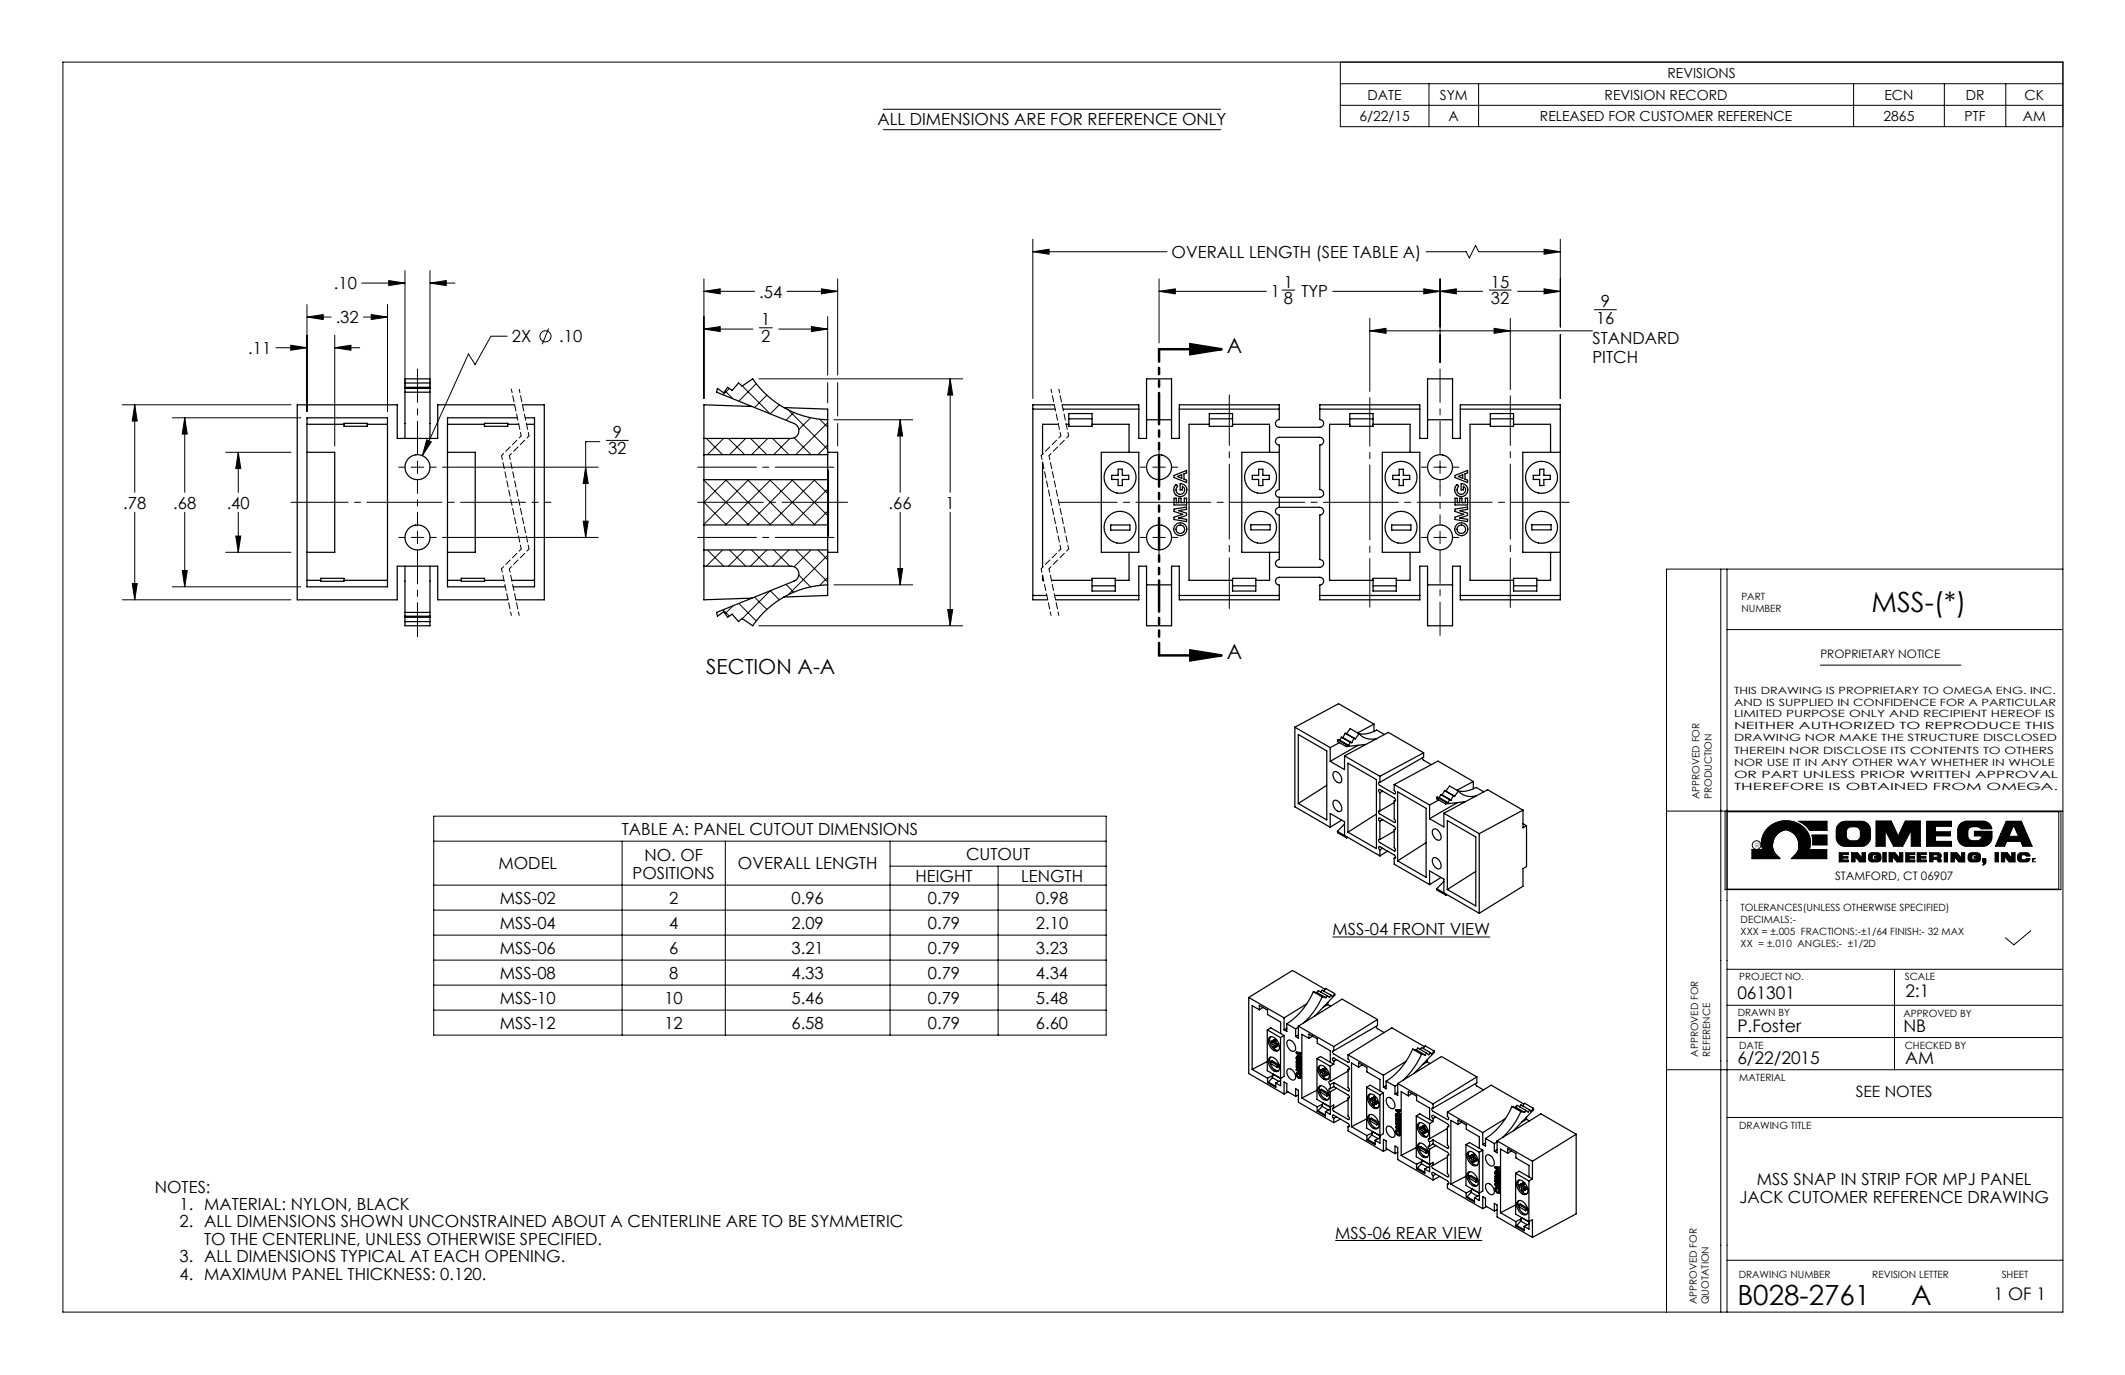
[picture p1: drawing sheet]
<svg xmlns="http://www.w3.org/2000/svg" width="432mm" height="279mm" viewBox="0 0 432 279" stroke-linecap="round" stroke-linejoin="round" font-family="sans-serif">
<defs><g id="words">
<g font-size="5.6">
<text x="380.3" y="124.3">MSS-(*)</text>
<text x="353" y="265.2">B028-2761</text>
<text x="388.3" y="265.2">A</text>
</g>
<g font-size="4.2">
<text x="249.3" y="71.6">A</text>
<text x="143.5" y="137">SECTION A-A</text>
<text x="249.3" y="133.9">A</text>
</g>
<g font-size="3.5">
<text x="353" y="203">061301</text>
<text x="387.2" y="202.5">2:1</text>
<text x="353" y="209.7">P.Foster</text>
<text x="386.8" y="209.7">NB</text>
<text x="353" y="216.2">6/22/2015</text>
<text x="387.1" y="216.2">AM</text>
<text x="405.1" y="264.1">1 OF 1</text>
</g>
<g font-size="3.4">
<text x="178.3" y="25.5">ALL DIMENSIONS ARE FOR REFERENCE ONLY</text>
<text x="238.1" y="52.4">OVERALL LENGTH (SEE TABLE A)</text>
<text x="67.8" y="58.8">.10</text>
<text x="260.9" y="58.4">1</text>
<text x="303" y="58.4">15</text>
<text x="68.2" y="65.7">.32</text>
<text x="154.3" y="60.5">.54</text>
<text x="258.3" y="60.3">1</text>
<text x="260.9" y="61.8">8</text>
<text x="264.4" y="60.3">TYP</text>
<text x="303" y="61.8">32</text>
<text x="324.3" y="65.8">16</text>
<text x="325.3" y="62.4">9</text>
<text x="50.4" y="71.9">.11</text>
<text x="104" y="69.6">2X</text>
<text x="113.6" y="69.6">.10</text>
<text x="154.7" y="66.1">1</text>
<text x="154.7" y="69.5">2</text>
<text x="323.6" y="69.8">STANDARD</text>
<text x="323.6" y="73.8">PITCH</text>
<text x="124.5" y="89">9</text>
<text x="123.6" y="92.3">32</text>
<text x="25" y="103.3">.78</text>
<text x="35.2" y="103.3">.68</text>
<text x="46.1" y="103.3">.40</text>
<text x="180.6" y="103.4">.66</text>
<text x="192.1" y="103.4">1</text>
<text x="126.4" y="169.6">TABLE A: PANEL CUTOUT DIMENSIONS</text>
<text x="101.3" y="176.6">MODEL</text>
<text x="128.5" y="178.5">POSITIONS</text>
<text x="130.9" y="175">NO. OF</text>
<text x="149.9" y="176.6">OVERALL LENGTH</text>
<text x="186" y="179.2">HEIGHT</text>
<text x="196.3" y="174.7">CUTOUT</text>
<text x="207.5" y="179.2">LENGTH</text>
<text x="101.6" y="183.6">MSS-02</text>
<text x="136" y="183.6">2</text>
<text x="160.8" y="183.6">0.96</text>
<text x="188.5" y="183.6">0.79</text>
<text x="210.5" y="183.6">0.98</text>
<text x="101.6" y="188.7">MSS-04</text>
<text x="136" y="188.7">4</text>
<text x="160.8" y="188.7">2.09</text>
<text x="188.5" y="188.7">0.79</text>
<text x="210.5" y="188.7">2.10</text>
<text x="270.7" y="190">MSS-04 FRONT VIEW</text>
<text x="101.6" y="193.8">MSS-06</text>
<text x="136" y="193.8">6</text>
<text x="160.8" y="193.8">3.21</text>
<text x="188.5" y="193.8">0.79</text>
<text x="210.5" y="193.8">3.23</text>
<text x="101.6" y="204">MSS-10</text>
<text x="101.6" y="198.9">MSS-08</text>
<text x="135" y="204">10</text>
<text x="135.9" y="198.9">8</text>
<text x="160.8" y="198.9">4.33</text>
<text x="160.8" y="204">5.46</text>
<text x="188.5" y="198.9">0.79</text>
<text x="188.5" y="204">0.79</text>
<text x="210.5" y="198.9">4.34</text>
<text x="210.5" y="204">5.48</text>
<text x="101.6" y="209">MSS-12</text>
<text x="135" y="209">12</text>
<text x="160.8" y="209">6.58</text>
<text x="188.5" y="209">0.79</text>
<text x="210.5" y="209">6.60</text>
<text x="31.5" y="242.3">NOTES:</text>
<text x="36.5" y="245.9">1. MATERIAL: NYLON, BLACK</text>
<text x="353.5" y="244.4">JACK CUTOMER REFERENCE DRAWING</text>
<text x="357" y="240.9">MSS SNAP IN STRIP FOR MPJ PANEL</text>
<text x="36.5" y="249.4">2. ALL DIMENSIONS SHOWN UNCONSTRAINED ABOUT A CENTERLINE ARE TO BE SYMMETRIC</text>
<text x="271.3" y="251.7">MSS-06 REAR VIEW</text>
<text x="36.5" y="256.5">3. ALL DIMENSIONS TYPICAL AT EACH OPENING.</text>
<text x="41.5" y="252.9">TO THE CENTERLINE, UNLESS OTHERWISE SPECIFIED.</text>
<text x="36.5" y="260">4. MAXIMUM PANEL THICKNESS: 0.120.</text>
</g>
<text font-size="3.2" x="377.1" y="222.9">SEE NOTES</text>
<g font-size="2.8">
<text x="338.8" y="15.9">REVISIONS</text>
<text x="277.9" y="20.3">DATE</text>
<text x="292.6" y="20.3">SYM</text>
<text x="326" y="20.3">REVISION RECORD</text>
<text x="382.9" y="20.3">ECN</text>
<text x="399.4" y="20.3">DR</text>
<text x="411.4" y="20.3">CK</text>
<text x="276.2" y="24.6">6/22/15</text>
<text x="294.4" y="24.6">A</text>
<text x="312.9" y="24.6">RELEASED FOR CUSTOMER REFERENCE</text>
<text x="382.7" y="24.6">2865</text>
<text x="399.2" y="24.6">PTF</text>
<text x="411" y="24.6">AM</text>
</g>
<g font-size="2.4">
<text x="369.9" y="133.7">PROPRIETARY NOTICE</text>
<text x="372.9" y="178.8">STAMFORD, CT 06907</text>
</g>
<g font-size="2">
<text x="353.9" y="124.4">NUMBER</text>
<text x="353.9" y="121.9">PART</text>
<text x="352.4" y="141">THIS DRAWING IS PROPRIETARY TO OMEGA ENG. INC.</text>
<text x="352.4" y="143.4">AND IS SUPPLIED IN CONFIDENCE FOR A PARTICULAR</text>
<text x="352.4" y="145.7">LIMITED PURPOSE ONLY AND RECIPIENT HEREOF IS</text>
<text x="352.4" y="148.2">NEITHER AUTHORIZED TO REPRODUCE THIS</text>
<text x="352.4" y="150.7">DRAWING NOR MAKE THE STRUCTURE DISCLOSED</text>
<text x="352.4" y="153.1">THEREIN NOR DISCLOSE ITS CONTENTS TO OTHERS</text>
<text x="352.4" y="155.6">NOR USE IT IN ANY OTHER WAY WHETHER IN WHOLE</text>
<text x="352.4" y="160.5">THEREFORE IS OBTAINED FROM OMEGA.</text>
<text x="352.4" y="158.1">OR PART UNLESS PRIOR WRITTEN APPROVAL</text>
<text x="345.3" y="162.4" transform="rotate(-90 345.3 162.4)">APPROVED FOR</text>
<text x="347.8" y="162.4" transform="rotate(-90 347.8 162.4)">PRODUCTION</text>
<text x="353.7" y="185.1">TOLERANCES(UNLESS OTHERWISE SPECIFIED)</text>
<text x="353.7" y="187.6">DECIMALS:-</text>
<text x="353.7" y="190">XXX = ±.005 FRACTIONS:-±1/64 FINISH:- 32 MAX</text>
<text x="353.7" y="192.5">XX = ±.010 ANGLES:- ±1/2D</text>
<text x="353.4" y="199.1">PROJECT NO.</text>
<text x="387.1" y="199.1">SCALE</text>
<text x="353.1" y="206.5">DRAWN BY</text>
<text x="386.8" y="206.7">APPROVED BY</text>
<text x="345.1" y="214.7" transform="rotate(-90 345.1 214.7)">APPROVED FOR</text>
<text x="347.5" y="214.7" transform="rotate(-90 347.5 214.7)">REFERENCE</text>
<text x="353.4" y="213.1">DATE</text>
<text x="387.1" y="213.1">CHECKED BY</text>
<text x="353.4" y="219.6">MATERIAL</text>
<text x="353.4" y="229.5">DRAWING TITLE</text>
<text x="353.3" y="259.6">DRAWING NUMBER</text>
<text x="380.4" y="259.6">REVISION LETTER</text>
<text x="406.7" y="259.6">SHEET</text>
<text x="344.8" y="265" transform="rotate(-90 344.8 265)">APPROVED FOR</text>
<text x="347.2" y="265" transform="rotate(-90 347.2 265)">QUOTATION</text>
</g>
<text font-size="1.4" x="356.7" y="172.4">R</text>
</g></defs>
<g fill="none" stroke="#000" stroke-width=".2">
<path d="M12.8 12.6h406.4v254h-406.4zM272.4 12.6v13.1h146.8M272.4 17h146.8M290.4 17v8.7M300.5 17v8.7M376.7 17v8.7M395.1 17v8.7M407.6 17v8.7M179.5 26.4h68.5M179.5 22.2h68.5M272.4 21.4h146.8M73.5 57.5h8.8"/>
<path d="M79 57l3.3 .5-3.3 .5zM82.3 55v23.4M87.4 57.5l3.3-.5v1zM87.4 55v23.4M87.4 57.5h5.1M143 59.2l3.3-.5v1zM143 59.2h10.3M143 56.7v24.3M159.9 59.2h10.3M166.9 58.7l3.3 .5-3.3 .5zM170.2 56.7v19.5M209.9 51.2l3.3-.6v1.1z"/>
<path d="M209.9 48.6v32.4M209.9 51.2h27.2M235.5 59.2l3.3-.5v1zM235.5 56.7v13M235.5 59.2h21.8M260.5 58.9h2.6M270.8 59.2h30.5M289.3 58.7l3.3 .5-3.3 .5zM289.8 51.2h8.1l.7 1.2 1.2-2.5 .7 1.3h16.6M292.6 59.2l3.3-.5v1zM292.6 56.7v17M302.6 58.9h4.5"/>
<path d="M308.4 59.2h8.7M313.8 50.6l3.3 .6-3.3 .5zM313.8 58.7l3.3 .5-3.3 .5zM317.1 48.6v17.9M56.1 70.7h6.3M59.1 70.2l3.3 .5-3.3 .5zM62.4 64.4l3.3-.5v1zM62.4 61.9v21.7M62.4 64.4h4.9M68 70.7l3.3-.5v1zM68 68.1v22.5M68 70.7h5.1"/>
<path d="M73.8 64.4h4.9M75.4 63.9l3.3 .5-3.3 .5zM78.7 61.9v21.7M103.1 68.3h-3.3l-3.3 5.8-1.3-2.2-9.4 20.7M111.5 66.7l-1.3 3.3M143 66.9l3.3-.5v1zM143 66.9h10M147.3 79.4l1.7 1.6M148.2 78.9l-1.3 1.3M150.8 78.4l5.7 5.7M153.7 78l-3.6 3.5M154.2 77h41.4"/>
<path d="M154.3 66.6h2.6M158.2 66.9h10M164.9 66.4l3.3 .5-3.3 .5zM168.2 64.3v11.9M168.2 77.7v4.2M170.2 77.7v6.8M193.1 77l.5 3.3h-1zM193.1 77v23.1M278.3 67.2l3.3-.5v1zM278.3 64.7v14.8M278.3 67.2h45.3M303.6 66.7l3.3 .5-3.3 .5z"/>
<path d="M306.9 64.7v14.5M317.1 68v13M324 62.9h4.4M24.8 82.3h34.3M27.4 82.3l.5 3.3h-1zM27.4 82.3v17.8M35 84.9h26.1M37.5 84.9l.5 3.3h-1zM37.5 84.9v15.2M45.9 91.9h13.2M48.4 91.9l.5 3.3h-1zM48.4 91.9v8.2"/>
<path d="M83.6 94.9h2.5M84.8 93.7v2.5M86.7 89.4l.9 .4-1.8 2.8zM89.9 94.9h31.6M119 94.9l.5 3.3h-1zM121.9 89.7h-2.9v19.5M123.2 89.5h4.5M143.1 97.5l-.1 .1 9.1 9.1M143.5 89.1l3.3 3.3M147 89.1l-3.3 3.3M147.4 97.5l9.2 9.2M147.6 97.5l-4.6 4.6 4.6 4.6"/>
<path d="M148 89.1l3.3 3.3M151.5 89.1l-3.3 3.3M151.9 97.5l9.2 9.2M152.1 97.5l-9.1 9.1 .1 .1M152.5 89.1l3.3 3.3M155.8 80.3l-2.5 2.5M156 89.1l-3.3 3.3M156.4 97.5l9.2 9.2M156.6 97.5l-9.2 9.2M157 89.1l3.3 3.3M158.4 82.3l-1.9 1.8M160.2 83.3l8 8"/>
<path d="M160.5 89.1l-3.3 3.3M160.9 97.5l7.3 7.3M161.1 97.5l-9.2 9.2M161.3 83.8l-1.6 1.6M161.4 89l3.4 3.4M164.7 84.9l-2.4 2.4M165.4 97.5l2.8 2.8M165.6 97.5l-9.2 9.2M166.6 85.2l1.6 1.6M168.2 85.9l-6.5 6.5M168.2 90.4l-2 2M168.2 99.4l-7.3 7.3"/>
<path d="M169.5 85.3h16M170.2 86.1v4.5M182.9 85.3l.5 3.3h-1zM182.9 85.3v14.8M234.2 94.9h2.6M235.5 93.7v2.5M291.3 94.9h2.6M292.6 93.7v2.5M26.9 118.6h1l-.5 3.3zM27.4 104.1v17.8M35 119.2h26.1M37 115.9h1l-.5 3.3z"/>
<path d="M37.5 104.1v15.1M45.9 112.2h13.2M47.9 108.9h1l-.5 3.3zM48.4 104.1v8.1M83.6 109.2h2.5M84.8 107.9v2.6M89.9 109.2h31.6M118.5 105.9h1l-.5 3.3zM143.7 111.7l3.3 3.3M146.8 111.7l-3.3 3.3M148.2 111.7l3.3 3.3M151.3 111.7l-3.3 3.3"/>
<path d="M152.7 111.7l3.3 3.3M155.8 111.7l-3.3 3.3M157.2 111.7l3.3 3.3M159.7 118.7l1.6 1.6M160.3 111.7l-3.3 3.3M161.7 111.7l6.5 6.5M162.3 116.9l2.4 2.4M164.8 111.7l-3.4 3.5M166.2 111.7l2 2M168.2 103.9l-2.8 2.8M168.2 112.8l-8 8M168.2 117.3l-1.6 1.7"/>
<path d="M169.5 118.8h16M182.4 115.5h1l-.5 3.3zM182.9 104.1v14.7M193.1 104.1v23.1M234.2 109.2h2.6M235.5 107.9v2.6M291.3 109.2h2.6M292.6 107.9v2.6M349.7 115.6v151M350.9 115.6v151M419.2 115.6h-80.6v151M24.8 121.9h34.3"/>
<path d="M146.9 123.9l1.3 1.3M149 123.1l-1.7 1.6M150.1 122.6l3.6 3.6M153.3 121.3l2.5 2.5M154.2 127.2h41.4M156.5 120.1l-5.7 5.6M156.5 120l1.9 1.9M192.6 123.9h1l-.5 3.3zM350.9 127.9h68.1M369.9 135.2h28.6M88.1 165.8h136.7v44.5h-136.7zM88.1 170.9h136.7"/>
<path d="M88.1 179.9h136.7M126.4 170.9v39.4M147.4 170.9v39.4M180.9 170.9v39.4M180.9 176h43.9M202.8 176v34.3M338.6 164.8h80.6M350.5 164.9h68.3v15.9h-68.3zM350.9 165h67.4v15.7h-67.4M356 172.6v1.9h5.7l-1-1.1M356 172.6v.1M356.3 172.6l-.3 .3"/>
<path d="M356.5 172.6l-.5 .6M356.8 172.6l-.8 .9M357.1 172.6l-1.1 1.1M357.4 172.6l-1.4 1.4M357.6 172.6l-1.6 1.7M357.9 172.6l-1.8 1.9M358.3 169.5a5.1 5.1 0 0 1 5.2-2.7 5.1 5.1 0 0 1 4.4 3.8v1.2l-.3 .8h3.6v1.9h-7.2a3.2 3.2 0 0 0 1.5-2.9v-.3M358.3 169.5a4 4 0 0 0-.1 3.1h-2.2M359.9 167.7l-1.2 1.2M360.2 172l-2.5 2.5M360.2 171.7l-2.8 2.8M360.2 172.2l.2 .7"/>
<path d="M360.2 172.2l-2.3 2.3M360.2 171.4v.8M360.2 171.4l-3.1 3.1M360.2 172.5l-2 2M360.3 171.1l-3.4 3.4M360.3 172.7l-1.8 1.8M360.4 172.9l-1.7 1.6M360.4 170.7l-3.8 3.8M360.4 172.9l.1 .1M360.5 173l-1.5 1.5M360.5 173l.1 .2M360.5 167.3l-2.2 2.2"/>
<path d="M360.6 173.2l-1.3 1.3M360.6 170.2l-4.3 4.3M360.6 170.2l-.4 1.2M360.6 173.2l.1 .2M360.7 173.4l-1.1 1.1M360.8 173.5l-1 1M360.9 173.7l-.8 .8M361 167.1l-2.9 2.9M361 173.8l-.6 .7M361.2 173.9l-.6 .6M361.3 174.1l-.4 .4M361.4 167l-3.4 3.3"/>
<path d="M361.4 174.2l-.2 .3M361.6 174.4l-.2 .1M361.8 166.9l-3.8 3.8M362.1 166.8l-4.2 4.2M362.4 166.8l-4.5 4.5M362.7 166.8l-4.8 4.7M363 166.8l-5 5M363.2 166.8l-5.2 5.2M363.5 166.8l-5.4 5.4M363.7 166.8l-5.6 5.6M363.9 166.9l-2.1 2.1M364.2 166.9l-1.9 1.9"/>
<path d="M364.4 167l-1.7 1.7M364.6 167l-1.6 1.6M364.7 169.6l.5 .6M364.7 169.6a2.64 2.64 0 0 0-2.2-.9l-1.2 .6-.7 .9M364.8 167.1l-1.6 1.6M365 167.2l-1.6 1.6M365.2 170.2v.2M365.2 167.2l-1.6 1.6M365.2 170.4l.2 .4M365.4 167.3l-1.6 1.6M365.4 170.8l.1 .5M365.5 166.9h5.7v1.8h-3.5a4.9 4.9 0 0 0-2.2-1.8z"/>
<path d="M365.5 167.4l-1.5 1.6M365.5 166.9h.1M365.7 167.5l-1.6 1.6M365.8 166.9l-.1 .1M365.9 167.6l-1.6 1.6M366 167.7l-1.6 1.6M366.1 166.9l-.2 .2M366.2 167.9l-1.6 1.6M366.3 168l-1.6 1.6M366.3 166.9l-.2 .3M366.5 168.1l-1.7 1.6M366.6 168.2l-1.6 1.7"/>
<path d="M366.6 166.9l-.4 .4M366.7 168.4l-1.6 1.6M366.9 168.5l-1.7 1.7M366.9 166.9l-.5 .5M367 168.7l-1.7 1.7M367.1 168.8l-1.8 1.8M367.2 166.9l-.7 .6M367.2 169l-1.8 1.8M367.3 169.1l-1.8 1.9M367.4 169.3l-1.9 1.9M367.4 166.9l-.7 .7M367.5 169.5l-2 2"/>
<path d="M367.6 169.7l-2 2M367.7 169.9l-2.1 2.1M367.7 172.6l-2 1.9M367.7 166.9l-.9 .8M367.7 170.1l-2.2 2.2M367.8 172.2l-2.3 2.3M367.8 170.3l-2.3 2.3M367.8 170.5l-2.6 2.6M367.9 171.8l-2.7 2.7M367.9 172.6l-1.9 1.9M367.9 170.7l-3.8 3.8M367.9 171.5l-3 3"/>
<path d="M367.9 171l-3.5 3.5M367.9 171.3l-3.2 3.2M368 166.9l-1 1M368.1 172.6l-1.8 1.9M368.2 169.7h3v2h-2.9zM368.2 166.9l-1.1 1.1M368.4 169.7l-.2 .2M368.4 172.6l-1.8 1.9M368.5 166.9l-1.2 1.2M368.7 169.7l-.4 .4M368.7 172.6l-1.9 1.9M368.8 166.9l-1.4 1.4"/>
<path d="M368.9 172.6l-1.8 1.9M368.9 169.7l-.6 .6M369 166.9l-1.5 1.5M369.2 169.7l-.9 .9M369.2 172.6l-1.8 1.9M369.3 166.9l-1.7 1.7M369.5 169.7l-1.2 1.1M369.5 172.6l-1.9 1.9M369.6 166.9l-1.9 1.8M369.7 172.6l-1.8 1.9M369.7 169.7l-1.4 1.4M369.8 166.9l-1.8 1.8"/>
<path d="M370 169.7l-1.7 1.7M370 172.6l-1.8 1.9M370.1 166.9l-1.8 1.8M370.3 169.7l-2 2M370.3 172.6l-1.9 1.9M370.4 166.9l-1.9 1.8M370.6 172.6l-1.9 1.9M370.6 169.7l-2.1 2M370.7 166.9l-1.9 1.8M370.8 172.6l-1.8 1.9M370.8 169.7l-2 2M370.9 166.9l-1.8 1.8"/>
<path d="M371.1 169.7l-2 2M371.1 172.6l-1.8 1.9M371.2 166.9l-1.8 1.8M371.2 174.4l-.1 .1M371.2 174.1l-.3 .4M371.2 173.9l-.6 .6M371.2 173.6l-.9 .9M371.2 173.3l-1.1 1.2M371.2 173.1l-1.4 1.4M371.2 172.8l-1.7 1.7M371.2 171.4l-.2 .3M371.2 171.1l-.5 .6"/>
<path d="M371.2 170.9l-.8 .8M371.2 170.6l-1 1.1M371.2 170.3l-1.3 1.4M371.2 170.1l-1.6 1.6M371.2 169.8l-1.8 1.9M371.2 168.5l-.2 .2M371.2 168.2l-.5 .5M371.2 167.9l-.8 .8M371.2 167.6l-1 1.1M371.2 167.4l-1.3 1.3M371.2 167.1l-1.6 1.6M373.1 168.7v1.5a1.84 1.84 0 0 0 1.9 1.8"/>
<path d="M373.9 173.3l-.2 .2M374.2 173.3l-.5 .5M374.3 167l-1.1 1.1M374.4 174.8h1.2v.3h-1.9M374.4 174.7l-.4 .4M374.4 174.5l-.7 .6M374.4 173.9l-.7 .7M374.5 173.3l-.8 .7M374.5 174.1l-.8 .7M374.6 174.8l-.3 .3M374.7 166.9l-1.6 1.5M374.8 173.3l-1.1 1"/>
<path d="M374.8 174.1l-.3 .3M374.9 174.8l-.4 .3M375 166.9a1.84 1.84 0 0 0-1.9 1.8M375 166.9h3.2a1.84 1.84 0 0 1 1.9 1.8v1.5M375 166.9l-1.9 1.8M375 173.3l-.3 .4M375.1 174.1l-.3 .3M375.2 169.6l-1.7 1.7M375.2 169.4l-1.8 1.7M375.2 169.1l-1.9 1.9M375.2 174.8l-.4 .3M375.2 169.9l-1.6 1.5"/>
<path d="M375.2 168.8l-2 2M375.2 170.1l-1.4 1.5M375.2 166.9l-2.1 2.1M375.3 170.3l-1.4 1.4M375.3 173.3l-.4 .4M375.3 174.1l-.3 .3M375.4 170.5l-1.3 1.3M375.4 174.8l-.3 .3M375.5 174.2l-.2 .2M375.5 166.9l-2.4 2.4M375.5 168.3l.5-.3h1a1.02 1.02 0 0 1 1 1v.8a1.02 1.02 0 0 1-1 1.1h-.8a1.02 1.02 0 0 1-1-1.1v-1.1zM375.5 170.6l-1.2 1.3"/>
<path d="M375.6 173.3h-1.9v1.8M375.6 173.3v.4h-1.2v.4h1.1v.3h-1.1v.4M375.6 174.9l-.2 .2M375.6 173.6l-.1 .1M375.6 173.3l-.4 .4M375.7 170.7l-1.2 1.2M375.8 166.9l-2.7 2.6M375.9 170.8l-1.2 1.2M376 166.9l-2.9 2.9M376.1 170.9l-1.1 1.1M376.3 173.3h1.1l1 1.1v-1.1h.6v1.8h-1.1l-1-1.1v1.1h-.6zM376.3 166.9l-3.2 3.2"/>
<path d="M376.4 170.9l-1.2 1.1M376.4 173.3l-.1 .1M376.6 166.9l-3.5 3.4M376.6 170.9l-1.1 1.1M376.7 173.3l-.4 .4M376.9 166.9l-3.7 3.7M376.9 170.9l-1.1 1.1M376.9 173.3l-.6 .6M376.9 174.9l-.2 .2M376.9 174.6l-.5 .5M376.9 174.3l-.6 .7M377.1 166.9l-1.1 1.1"/>
<path d="M377.2 173.3l-.9 .9M377.2 170.8l-1.1 1.2M377.4 166.9l-1.1 1.1M377.5 173.3l-1.2 1.2M377.6 173.4l-1.3 1.3M377.7 166.9l-1.2 1.1M377.7 173.6l-.6 .6M377.8 173.7l-.6 .6M377.9 166.9l-1.1 1.1M377.9 173.9l-.6 .6M378.1 174l-.6 .6M378.2 174.2l-.6 .6"/>
<path d="M378.2 166.9l-1.1 1.1M378.3 174.3l-.6 .6M378.5 166.9l-1.2 1.1M378.5 173.3l-.1 .1M378.7 166.9l-1.2 1.2M378.8 173.3l-.4 .4M378.9 167l-1.2 1.2M379 174.9l-.2 .2M379 174.7l-.4 .4M379 174.4l-.7 .7M379 174.1l-1 1M379 173.9l-1.2 1.2"/>
<path d="M379 173.6l-.6 .6M379 173.3l-.6 .7M379.1 167.1l-1.3 1.3M379.2 167.2l-1.3 1.3M379.4 167.3l-1.4 1.4M379.5 167.4l-1.5 1.5M379.7 167.6l-1.7 1.6M379.8 167.7l-1.8 1.8M379.9 167.9l-1.9 1.8M380 168.1l-2 1.9M380 170.8l-1.1 1.1M380 168.3l-3.7 3.7"/>
<path d="M380.1 170.4l-1.6 1.6M380.1 168.5l-3.5 3.5M380.1 170.2a1.84 1.84 0 0 1-1.9 1.8h-3.2M380.1 170.1l-1.9 1.9M380.1 169.9l-2.2 2.1M380.1 169.6l-2.4 2.4M380.1 169.3l-2.7 2.7M380.1 169.1l-3 2.9M380.1 168.8l-3.2 3.2M380.1 173.3l-.3 .4M380.4 173.3l-.7 .7M380.4 174.4l.3 .3h.5l.3-.3h-.6v-.4h1.3v.5"/>
<path d="M380.4 174.3l-.5 .6M380.4 174.1l-.6 .6M380.5 174.6l-.5 .4M380.6 174.7l-.4 .4M380.7 173.3l-1 1M380.8 173.7l-.3 .2-.1 .5M380.8 173.7h.3M380.9 174.7l-.4 .4M381 173.3l-1.3 1.2M381 174l-.1 .1M381.1 173.7l.3 .1h.8a.66 .66 0 0 0-.7-.5h-1.1a.66 .66 0 0 0-.7 .7v.5a.66 .66 0 0 0 .7 .6h1.1M381.1 174.7l-.4 .4"/>
<path d="M381.2 166.8h3.1l1.4 3.1 1.4-3.1h3.1v5.1h-1.8v-3.2l-1.8 3.2h-1.8l-1.7-3.2v3.2h-1.9zM381.2 173.3l-.4 .4M381.3 174l-.3 .4M381.5 166.8l-.3 .3M381.5 173.3l-.4 .4M381.6 174l-.4 .4M381.7 173.3l-.4 .5M381.7 166.8l-.5 .6M381.8 174l-.3 .4M381.9 173.4l-.4 .4M382 166.8l-.8 .8M382 174.9v.1"/>
<path d="M382.1 173.5l-.4 .3M382.1 174l-1.1 1.1M382.2 173.7l-.2 .1M382.2 174.5a.66 .66 0 0 1-.7 .6M382.2 174.2l-.9 .9M382.2 174.5l-.7 .6M382.3 166.8l-1.1 1.1M382.6 166.8l-1.4 1.4M382.6 173.3h.7v1.8h-.7zM382.8 166.8l-1.6 1.6M382.9 173.3l-.3 .2M383.1 171.7l-.3 .2"/>
<path d="M383.1 171.5l-.5 .4M383.1 171.2l-.8 .7M383.1 170.9l-1.1 1M383.1 170.6l-1.3 1.3M383.1 170.4l-1.6 1.5M383.1 170.1l-1.9 1.8M383.1 169.8l-1.9 1.9M383.1 169.6l-1.9 1.8M383.1 169.3l-1.9 1.8M383.1 169l-1.9 1.9M383.1 166.8l-1.9 1.9M383.1 173.3l-.5 .5"/>
<path d="M383.3 173.4l-.7 .7M383.3 173.7l-.7 .6M383.3 173.9l-.7 .7M383.3 174.2l-.7 .7M383.3 174.5l-.7 .6M383.3 174.7l-.4 .4M383.3 175l-.1 .1M383.4 166.8l-2.2 2.2M383.6 166.8l-2.4 2.5M383.9 173.3h1.2l.9 1.1v-1.1h.6v1.8h-1.1l-1-1.1v1.1h-.6zM383.9 166.8l-2.7 2.7M383.9 173.3h.1"/>
<path d="M384.2 166.8l-3 3M384.2 173.3l-.3 .3M384.3 166.9l-3.1 3.2M384.4 167.1l-3.2 3.2M384.5 173.3l-.6 .6M384.5 167.3l-3.3 3.3M384.5 174.3l-.6 .6M384.5 174.6l-.5 .5M384.5 174.8l-.3 .3M384.5 175.1h.1M384.6 167.5l-1.4 1.4M384.7 167.7l-1.4 1.4"/>
<path d="M384.7 173.3l-.8 .8M384.8 167.9l-1.4 1.4M384.8 168l-1.3 1.4M384.9 168.2l-1.3 1.4M385 173.3l-1.1 1.1M385 168.4l-1.4 1.4M385.1 168.6l-1.4 1.4M385.2 173.4l-1.3 1.3M385.2 168.8l-1.4 1.3M385.3 169l-1.4 1.3M385.3 173.5l-.6 .7M385.4 169.2l-1.4 1.3"/>
<path d="M385.4 173.7l-.6 .6M385.4 169.3l-1.3 1.4M385.5 173.8l-.6 .7M385.5 169.5l-1.3 1.3M385.6 169.7l-1.3 1.3M385.6 174l-.6 .6M385.8 174.1l-.7 .7M385.9 174.3l-.6 .6M386.1 173.3l-.1 .1M386.3 173.3l-.3 .3M386.6 173.3l-.6 .6M386.6 173.5l-.6 .7"/>
<path d="M386.6 173.8l-1.2 1.2M386.6 174.1l-1 1M386.6 174.3l-.8 .8M386.6 174.6l-.5 .5M386.6 174.9l-.2 .2M386.7 171.9h-.1M387 171.3l-.7 .6M387.3 173.3h1.8v.4h-1.2v.4h1.1v.3h-1.1v.4h1.2v.3h-1.8zM387.3 170.7l-1.2 1.2M387.4 166.8l-.5 .5M387.4 173.3l-.1 .2M387.6 170.2l-1.8 1.7"/>
<path d="M387.7 166.8l-1 1M387.7 173.3l-.4 .4M387.9 169.6l-2.4 2.3M387.9 173.9l-.6 .6M387.9 174.4l-.6 .7M387.9 174.7l-.4 .4M387.9 166.8l-1.5 1.5M387.9 173.3l-.6 .7M388 174.1l-.7 .7M388.1 174.8l-.4 .3M388.2 169l-2.9 2.9M388.2 166.8l-2 2"/>
<path d="M388.2 173.3l-.9 1M388.2 174.1l-.2 .3M388.4 174.8l-.4 .3M388.5 166.8l-2.5 2.5M388.5 173.3l-.4 .4M388.5 174.1l-.3 .3M388.6 174.8l-.3 .3M388.7 166.8l-4.3 4.4M388.8 173.3l-.4 .4M388.8 174.1l-.3 .3M388.9 174.8l-.4 .3M389 174.1l-.2 .3"/>
<path d="M389 166.8l-4.5 4.6M389 173.3l-.3 .4M389.1 173.5l-.2 .2M389.1 174.9l-.3 .2M389.3 166.8l-4.7 4.7M389.6 166.8l-4.9 4.9M389.6 173.3h1.8v.4h-1.2v.4h1.1v.3h-1.1v.4h1.2v.3h-1.8zM389.8 166.8l-5 5.1M389.8 173.3l-.2 .3M390.1 166.8l-5.1 5.1M390.1 173.3l-.5 .5M390.2 167l-1.8 1.8"/>
<path d="M390.2 167.3l-1.8 1.8M390.2 167.5l-1.8 1.9M390.2 167.8l-1.8 1.8M390.2 168.1l-1.8 1.8M390.2 168.3l-1.8 1.9M390.2 168.6l-1.8 1.9M390.2 168.9l-1.8 1.8M390.2 169.2l-1.8 1.8M390.2 169.4l-1.8 1.9M390.2 169.7l-1.8 1.8M390.2 170l-1.8 1.8M390.2 170.2l-1.7 1.7"/>
<path d="M390.2 170.5l-1.4 1.4M390.2 170.8l-1.2 1.1M390.2 171l-.9 .9M390.2 171.3l-.6 .6M390.2 171.6l-.4 .3M390.2 171.8l-.1 .1M390.2 173.7l-.6 .7M390.2 174l-.6 .6M390.2 174.5l-.6 .6M390.3 174.8l-.4 .3M390.4 173.3l-.8 .8M390.4 174.1l-.8 .8"/>
<path d="M390.5 174.8l-.3 .3M390.6 173.3l-.3 .4M390.7 174.1l-.3 .3M390.8 174.8l-.4 .3M390.9 173.3l-.3 .4M391 174.1l-.3 .3M391.1 174.8l-.4 .3M391.2 173.3l-.4 .4M391.2 174.1l-.3 .3M391.3 174.2l-.1 .2M391.3 174.8l-.3 .3M391.4 173.3l-.3 .4"/>
<path d="M391.4 173.6v.1M391.4 175l-.2 .1M391.7 166.9l-.2 .2M391.9 166.9l-.4 .4M392.1 173.3h1.7a.62 .62 0 0 1 .6 .4 .62 .62 0 0 1-.3 .8l.3 .2 .1 .4h-.7a.53 .53 0 0 0-.5-.5h-.5v.5h-.7zM392.2 166.9l-.7 .7M392.3 173.3l-.2 .1M392.5 166.9l-1 1M392.5 173.3l-.4 .4M392.7 166.9l-1.2 1.3M392.8 173.9l-.7 .6M392.8 174.1l-.7 .7"/>
<path d="M392.8 174.7l-.5 .4M392.8 174.9l-.2 .2M392.8 173.7h.8l.2 .3-.2 .2h-.8zM392.8 173.3l-.7 .7M393 174.2l-.9 .9M393 166.9l-1.5 1.5M393.1 173.3l-1 1M393.2 174.2l-.4 .4M393.3 168l-1.8 1.8M393.3 168.2l-1.8 1.8M393.3 168.5l-1.8 1.8M393.3 168.8l-1.8 1.8"/>
<path d="M393.3 170.1l-1.8 1.8M393.3 170.4l-1.6 1.5M393.3 170.7l-1.3 1.2M393.3 170.9l-1 1M393.3 166.9l-1.8 1.8M393.3 169l-1.8 1.8M393.3 173.3l-.3 .4M393.5 171l-1 .9M393.5 174.2l-.4 .4M393.6 166.9l-2.1 2.1M393.6 169l-2.1 2.1M393.6 173.3l-.4 .4"/>
<path d="M393.8 171l-1 .9M393.8 166.9l-2.3 2.3M393.8 169l-2.3 2.4M393.9 173.3l-.4 .4M394.1 171l-1 .9M394.1 173.3l-.4 .4M394.1 166.9l-2.6 2.6M394.1 169l-2.6 2.7M394.2 174.5l-.4 .5M394.3 173.5l-.5 .4M394.3 171l-1 .9M394.4 166.9l-1.1 1"/>
<path d="M394.4 174.7l-.5 .4M394.4 169l-.8 .8M394.4 173.6l-1 1M394.4 174.1l-.7 .7M394.4 173.8l-.8 .9M394.5 174.9l-.3 .2M394.6 171l-1 .9M394.6 166.9l-1 1M394.6 169l-.8 .8M394.9 171l-1 .9M394.9 166.9l-1 1M394.9 169l-.8 .8"/>
<path d="M395.1 173.3h.6v1.8h-.6zM395.1 171l-1 .9M395.2 166.9l-1 1M395.2 169l-.8 .8M395.2 173.3l-.1 .1M395.4 171l-1 .9M395.4 166.9l-1 1M395.5 169l-.9 .8M395.5 173.3l-.4 .4M395.7 171l-1 .9M395.7 166.9l-1 1M395.7 169l-.8 .8"/>
<path d="M395.7 173.3l-.6 .7M395.7 173.6l-.6 .7M395.7 173.9l-.6 .6M395.7 174.1l-.6 .7M395.7 174.4l-.6 .7M395.7 174.7l-.4 .4M395.7 174.9l-.2 .2M395.9 171l-.9 .9M396 166.9l-1 1M396 169l-.8 .8M396.2 171l-1 .9M396.3 166.9l-1.1 1"/>
<path d="M396.3 169l-.9 .8M396.3 169.2l-.6 .6M396.3 169.5l-.3 .3M396.3 169.8h.1M396.5 173.3h1.1l1 1.1v-1.1h.6v1.8h-1.2l-.9-1.1v1.1h-.6zM396.5 171l-1 .9M396.5 166.9l-1 1M396.5 167.1l-.7 .8M396.5 167.4l-.5 .5M396.5 167.7l-.2 .2M396.5 171.2l-.7 .7M396.5 171.4l-.5 .5"/>
<path d="M396.5 171.7l-.2 .2M396.5 166.9h-5v5h5v-.9h-3.2v-1.2h3v-.8h-3M396.5 166.9v1h-3.2v1.1M396.6 173.3l-.1 .1M396.8 173.3l-.3 .4M397.1 174.4l-.6 .6M397.1 174.6l-.5 .5M397.1 174.9l-.2 .2M397.1 173.3l-.6 .7M397.4 173.3l-.9 .9M397.6 173.3l-1.1 1.2M397.8 173.4l-1.3 1.4"/>
<path d="M397.9 173.6l-.6 .6M398 173.7l-.6 .7M398.1 173.9l-.6 .6M398.3 174l-.7 .7M398.4 174.2l-.6 .6M398.5 174.3l-.6 .6M398.7 167.1l-.6 .7M398.7 173.3l-.1 .2M399 173.3l-.4 .4M399.2 166.9l-1.3 1.3M399.2 173.3l-.6 .7M399.2 173.6l-.6 .7"/>
<path d="M399.2 173.9l-1.2 1.2M399.2 174.1l-1 1M399.2 174.4l-.7 .7M399.2 174.7l-.4 .4M399.2 175l-.2 .1M399.5 166.9l-1.7 1.6M399.8 166.9l-2 1.9M399.9 169.2l-1.9 1.8M399.9 169.5l-1.8 1.7M399.9 169.7l-1.6 1.6M399.9 168.9l-1.9 1.9M399.9 170l-1.5 1.5"/>
<path d="M399.9 170.2l-1.4 1.4M400 168.6l-2.1 2M400 170.4l-1.3 1.3M400 166.9l-2.2 2.2M400.1 170.5l-1.2 1.3M400.3 173.4l-.3 .2M400.3 170.7l-1.2 1.2M400.3 166.9l-2.5 2.5M400.5 170.8l-1.2 1.1M400.6 166.9l-2.8 2.7M400.6 173.3a.66 .66 0 0 0-.7 .7v.5a.66 .66 0 0 0 .7 .6h1.2a.66 .66 0 0 0 .6-.6M400.6 173.3h1.2a.66 .66 0 0 1 .6 .5l-1.4-.1"/>
<path d="M400.6 173.3l-.7 .7M400.7 170.8l-1.2 1.2M400.7 174.1v.3M400.7 174.1l-.7 .6M400.7 174.3l-.6 .6M400.7 174.4l.1 .3h.5M400.7 174.5l-.5 .5M400.9 174.7l-.5 .4M400.9 166.9l-3.1 3M400.9 173.3l-1 .9M400.9 170.8l-1.1 1.2M401 173.7l-.2 .1-.1 .3"/>
<path d="M401.1 174.7l-.4 .4M401.1 166.9l-3.3 3.3M401.2 174.4h.5M401.2 174.4v-.4h1.2v.5M401.2 173.3l-1.3 1.2M401.2 170.8l-1.1 1.2M401.2 168.9v.9h1.5M401.2 168.9h.1M401.2 174v.1M401.3 174.7l-.4 .4M401.4 166.9l-3.6 3.5M401.4 173.3l-.4 .4"/>
<path d="M401.4 170.8l-1.1 1.2M401.5 168.9l-.3 .3M401.5 174l-.3 .4M401.7 166.9l-1.3 1.2M401.7 174.4l-.1 .2-.3 .1M401.7 173.3l-.4 .4M401.7 170.8l-1.1 1.2M401.8 168.9l-.6 .6M401.8 174l-.4 .4M401.9 166.9l-1.1 1.1M401.9 173.3l-.4 .4M402 168.9l-.8 .8"/>
<path d="M402 174l-.3 .4M402 170.8l-1.1 1.2M402.1 173.4l-.4 .4M402.2 166.9l-1.1 1.1M402.3 173.5l-.4 .3M402.3 168.9l-.9 .9M402.3 174l-1.1 1.1M402.3 174.8l-.2 .2M402.4 173.7l-.2 .1M402.4 174.2l-.9 .9M402.4 174.4l-.7 .7M402.5 166.9l-1.2 1.1"/>
<path d="M402.5 168.4h2.2a1.84 1.84 0 0 0-1.8-1.5h-3.3a1.84 1.84 0 0 0-1.8 1.8v1.4a1.84 1.84 0 0 0 1.8 1.9h3.3a1.84 1.84 0 0 0 1.9-1.9v-1.2h-3.6M402.5 168.4l-.6-.4h-1a1.02 1.02 0 0 0-1 1v.8a1.02 1.02 0 0 0 1 1h.8a1.02 1.02 0 0 0 1-1M402.6 168.9l-1 .9M402.7 166.9l-1.1 1.1M402.8 168.9l-.9 .9M402.9 174.5h.6v.7a.61 .61 0 0 1-.6 .6 .42 .42 0 0 0 0-.7zM402.9 175.8h.1M402.9 174.5h.1M403 166.9l-1.1 1.1M403.1 168.9l-.9 .9M403.2 174.5l-.3 .3M403.2 166.9l-1.1 1.2"/>
<path d="M403.4 168.9l-1 .9M403.5 166.9l-1.2 1.3M403.5 174.5l-.6 .6M403.5 175.3l-.5 .5M403.5 174.7l-.5 .5M403.5 175l-.5 .4M403.6 168.9l-.9 .9M403.7 167l-1.3 1.3M403.8 167.1l-1.3 1.3M403.9 168.9l-1.2 1.3M404 167.2l-1.2 1.2M404.2 167.3l-1.1 1.1"/>
<path d="M404.2 168.9l-3.1 3.1M404.3 167.5l-1 .9M404.4 167.6l-.8 .8M404.4 168.9l-3 3.1M404.5 167.8l-.6 .6M404.6 171l-.8 .8M404.6 168l-.5 .4M404.7 168.2l-.3 .2M404.7 170.5l-1.4 1.4M404.7 168.9l-3 3.1M404.7 168.4h.1M404.8 170.2l-1.8 1.8"/>
<path d="M404.8 169.2l-2.9 2.8M404.8 169.4l-2.6 2.6M404.8 169.7l-2.3 2.3M404.8 170l-2.1 2M405.4 173.3h.7v1.8h-.7zM405.5 173.3h-.1M405.8 173.3l-.4 .3M406 173.3l-.6 .6M406.1 173.5l-.7 .7M406.1 173.8l-.7 .6M406.1 174l-.7 .7M406.1 174.3l-.7 .7"/>
<path d="M406.1 174.6l-.6 .5M406.1 174.8l-.3 .3M406.1 175.1h.1M406.6 169.4h.1M406.7 173.3h1.2l.9 1.1v-1.1h.7v1.8h-1.2l-1-1.1v1.1h-.6zM406.8 173.3l-.1 .1M407.1 173.3l-.4 .4M407.3 174.4l-.6 .6M407.3 174.6l-.4 .5M407.3 174.9l-.2 .2M407.4 173.3l-.7 .7M407.5 171.5l-.4 .4"/>
<path d="M407.6 173.3l-.9 .9M407.8 171l-1 .9M407.8 171h2.8l.4 .9h1.9l-2.2-5h-3l-2.2 5M407.8 171l-.5 .9h-1.8M407.8 166.9l-.3 .3M407.9 173.3l-1.2 1.2M408 173.5l-1.3 1.3M408.1 166.9l-.8 .8M408.1 173.6l-.6 .6M408.2 173.7l-.6 .7M408.3 169.9l-2 2M408.4 173.9l-.6 .6"/>
<path d="M408.4 169.6l-2.4 2.3M408.4 166.9l-1.3 1.2M408.5 174l-.6 .7M408.5 169.9l-2 2M408.6 169.1l-2.9 2.8M408.6 174.2l-.6 .6M408.6 166.9l-1.7 1.7M408.7 174.3l-.6 .6M408.8 168.6l-3.3 3.3M408.8 169.9l-1 1.1M408.9 166.9l-2.2 2.2M409 173.3l-.2 .2"/>
<path d="M409 168.2l-3.3 3.3M409.1 169.9l-1 1.1M409.2 166.9l-2.7 2.7M409.2 167.7l1 2.2h-2zM409.2 173.3l-.4 .4M409.4 169.9l-1.1 1.1M409.5 173.3l-.7 .7M409.5 173.6l-.7 .7M409.5 173.9l-1.3 1.2M409.5 174.2l-1 .9M409.5 174.4l-.8 .7M409.5 174.7l-.5 .4"/>
<path d="M409.5 175l-.2 .1M409.5 166.9l-3.2 3.1M409.6 169.9l-1 1.1M409.7 166.9l-3.6 3.6M409.9 169.9l-1 1.1M410 166.9l-4.1 4.1M410.2 173.4l.3-.1h1.3a.66 .66 0 0 1 .7 .7h-.8l-.2-.3h-.5l-.3 .2v.5l.1 .2 .3 .1h.4l.2-.2h.8a.66 .66 0 0 1-.7 .6h-1.2a.66 .66 0 0 1-.6-.6v-.7zM410.3 166.9l-1 1M410.5 166.9l-1.1 1.2M410.6 173.3l-.6 .6M410.7 174.2l-.6 .7M410.7 174l-.7 .7"/>
<path d="M410.7 174.5l-.5 .5M410.7 166.9l-1.3 1.3M410.8 167.1l-1.3 1.3M410.9 174.6l-.5 .5M410.9 173.3l-.9 .9M410.9 167.3l-1.3 1.3M411 167.5l-1.3 1.3M411 174.7l-.4 .4M411.1 167.7l-1.3 1.3M411.1 173.3l-1.1 1.1M411.2 167.9l-1.4 1.3M411.2 168.1l-1.3 1.3"/>
<path d="M411.3 174.7l-.4 .4M411.3 168.2l-1.3 1.4M411.4 173.3l-.4 .4M411.4 168.4l-1.3 1.3M411.5 168.6l-2.4 2.4M411.6 168.8l-2.2 2.2M411.6 169l-1.9 2M411.7 173.3l-.4 .4M411.7 169.2l-1.8 1.8M411.8 169.4l-1.6 1.6M411.8 174.5l-.6 .6M411.9 169.6l-1.4 1.4"/>
<path d="M411.9 173.3l-.4 .4M412 169.8l-1.3 1.3M412.1 169.9l-1.4 1.4M412.1 174.5l-.7 .6M412.1 173.4l-.4 .4M412.1 170.1l-1.3 1.3M412.2 170.3l-1.3 1.3M412.3 173.5l-.5 .5M412.3 170.5l-1.3 1.3M412.4 174.5l-.7 .6M412.4 170.7l-1.3 1.2M412.4 173.6l-.3 .4"/>
<path d="M412.5 174.7l-.5 .4M412.5 170.9l-1.1 1M412.5 173.8l-.1 .2M412.5 171.1l-.8 .8M412.6 171.3l-.7 .6M412.7 171.4l-.5 .5M412.8 171.6l-.3 .3M412.9 171.8l-.2 .1M413.2 174.5l-.2 .1M413.4 174.5l-.4 .4M413.6 174.5h-.6v.6h.6M88.1 184.9h136.7"/>
<path d="M88.1 190h136.7M88.1 195.1h136.7M270.8 190.4h32M350.9 197h68.1M385 197v20.4M412.7 189.1l-3.5 2.9-1.7-1.4M88.1 200.2h136.7M88.1 205.3h136.7M338.6 217.4h80.6M350.9 204.3h68.1M350.9 210.8h68.1M350.9 227.1h68.1"/>
<path d="M271.3 252.1h29.9M350.9 256.1h68.3"/>
<circle cx="110.8" cy="68.3" r="1.13"/>
<circle cx="356.9" cy="171.7" r=".88"/>
</g>
<path d="M235.5 71h12.7M241.9 69.9l6.3 1.1-6.3 1zM235.5 133.2h12.7M241.9 132.2l6.3 1-6.3 1z" fill="none" stroke="#000" stroke-width=".5"/>
<path d="M84.8 92.4v-17.4M292.6 92.4v-17.4" fill="none" stroke="#000" stroke-width=".2" stroke-dasharray="15.2 1.3 1.3 1.3" stroke-dashoffset="8.4"/>
<g fill="none" stroke="#000" stroke-width=".2" stroke-dasharray="15.2 1.3 1.3 1.3">
<path d="M82.3 94.9h-1.3M87.4 94.9h1.2M233 94.9h-1.3M235.5 92.4v-1.3M235.5 97.5v1.2M238.1 94.9h1.2M290.1 94.9h-1.3M292.6 97.5v1.2M295.2 94.9h1.2M82.3 109.2h-1.3M84.8 106.7v-1.4M87.4 109.2h1.2"/>
<path d="M233 109.2h-1.3M235.5 106.7v-1.3M235.5 111.7v1.3M238.1 109.2h1.2M290.1 109.2h-1.3M295.2 109.2h1.2"/>
</g>
<path d="M84.8 97.5v9.4" fill="none" stroke="#000" stroke-width=".2" stroke-dasharray="15.2 1.3 1.3 1.3" stroke-dashoffset="12.4"/>
<path d="M84.8 111.7v17.7" fill="none" stroke="#000" stroke-width=".2" stroke-dasharray="15.2 1.3 1.3 1.3" stroke-dashoffset="8.3"/>
<path d="M105.2 102.1h-46.1" fill="none" stroke="#000" stroke-width=".2" stroke-dasharray="15.2 1.3 1.3 1.3" stroke-dashoffset="3.6"/>
<path d="M112 102.1h-6.5" fill="none" stroke="#000" stroke-width=".2" stroke-dasharray="15.2 1.3 1.3 1.3" stroke-dashoffset="13.9"/>
<path d="M292.6 106.7v-8" fill="none" stroke="#000" stroke-width=".2" stroke-dasharray="15.2 1.3 1.3 1.3" stroke-dashoffset="13.2"/>
<path d="M292.6 111.7v17.4" fill="none" stroke="#000" stroke-width=".2" stroke-dasharray="15.2 1.3 1.3 1.3" stroke-dashoffset="8.5"/>
<path d="M215.2 102.1h103.7" fill="none" stroke="#000" stroke-width=".2" stroke-dasharray="15.2 1.3 1.3 1.3" stroke-dashoffset="3.4"/>
<path d="M306.9 80.4v43" fill="none" stroke="#000" stroke-width=".2" stroke-dasharray="15.2 1.3 1.3 1.3" stroke-dashoffset="5.2"/>
<path d="M278.3 80.8v42.6" fill="none" stroke="#000" stroke-width=".2" stroke-dasharray="15.2 1.3 1.3 1.3" stroke-dashoffset="5.4"/>
<path d="M249.8 80.2v43.5" fill="none" stroke="#000" stroke-width=".2" stroke-dasharray="15.2 1.3 1.3 1.3" stroke-dashoffset="5"/>
<path d="M103.9 79.1l2 9.5M105.5 79.1l2 9.5M213.6 79.1l2 9.5M215.2 79.1l2 9.5M101.9 92.6l4 19M103.5 92.6l4 19M211.6 92.6l4 19M213.2 92.6l4 19M101.9 115.6l2 9.5M103.5 115.6l2 9.5M211.6 115.6l2 9.5M213.2 115.6l2 9.5" fill="none" stroke="#000" stroke-width=".2" stroke-dasharray="1.3 .6" stroke-dashoffset=".5"/>
<path d="M105.9 88.6l-4 4M107.5 88.6l-4 4M215.6 88.6l-4 4M217.2 88.6l-4 4M105.9 111.6l-4 4M107.5 111.6l-4 4M215.6 111.6l-4 4M217.2 111.6l-4 4" fill="none" stroke="#000" stroke-width=".2" stroke-dasharray="1.3 .6" stroke-dashoffset=".7"/>
<path d="M172.2 102.1h-30.4" fill="none" stroke="#000" stroke-width=".2" stroke-dasharray="15.2 1.3 1.3 1.3" stroke-dashoffset="1.9"/>
<path d="M169.5 94.9h-27.7M169.5 109.2h-27.7" fill="none" stroke="#000" stroke-width=".2" stroke-dasharray="15.2 1.3 1.3 1.3" stroke-dashoffset="3.3"/>
<path d="M235.5 71v62.2" fill="none" stroke="#000" stroke-width=".5" stroke-dasharray="6.3 1.3 1.3 1.3 1.3 1.3" stroke-dashoffset="3.8"/>
<g fill="#000">
<path d="M86.7 89.4l.9 .4-1.8 2.8z"/>
<path d="M209.9 51.2l3.3-.6v1.1zM313.8 50.6l3.3 .6-3.3 .5zM292.6 59.2l3.3-.5v1zM313.8 58.7l3.3 .5-3.3 .5zM278.3 67.2l3.3-.5v1zM303.6 66.7l3.3 .5-3.3 .5zM235.5 59.2l3.3-.5v1zM289.3 58.7l3.3 .5-3.3 .5zM143 66.9l3.3-.5v1zM164.9 66.4l3.3 .5-3.3 .5zM143 59.2l3.3-.5v1zM166.9 58.7l3.3 .5-3.3 .5zM193.1 77l.5 3.3h-1zM192.6 123.9h1l-.5 3.3zM182.9 85.3l.5 3.3h-1zM182.4 115.5h1l-.5 3.3zM37 115.9h1l-.5 3.3zM37.5 84.9l.5 3.3h-1zM27.4 82.3l.5 3.3h-1zM26.9 118.6h1l-.5 3.3zM62.4 64.4l3.3-.5v1zM75.4 63.9l3.3 .5-3.3 .5zM59.1 70.2l3.3 .5-3.3 .5zM68 70.7l3.3-.5v1zM48.4 91.9l.5 3.3h-1zM47.9 108.9h1l-.5 3.3zM119 94.9l.5 3.3h-1zM118.5 105.9h1l-.5 3.3zM79 57l3.3 .5-3.3 .5zM87.4 57.5l3.3-.5v1z"/>
<path d="M241.9 69.9l6.3 1.1-6.3 1zM241.9 132.2l6.3 1-6.3 1z"/>
</g>
<g fill="none" stroke="#000" stroke-width=".25">
<path d="M82.3 79.7h5.1M82.3 78.9h5.1M82.3 78.7h5.1M82.3 77.8h5.1M62.4 91.9h5.6v20.3h-5.6M62.4 86.2h7.5M62.4 84.9h16.3v34.3h-16.3zM69.9 86h4.7v.6h-4.7zM74.6 86.2h4.1M82.3 89.1v-12.1h5.1v12.1M90.9 91.9h5.7v20.3h-5.7M90.9 86.2h7.5"/>
<path d="M98.4 86h4.8v.6h-4.8zM103.2 86.2h2.2M104.6 82.3h-15.7v6.8h-8.2v-6.8h-20.3v39.6h20.3v-6.9h8.2v6.9h14.3M105.1 84.9h-14.2v34.3h11.8M106.2 82.3h4.4v39.6h-5.8M106.7 84.9h1.9v34.3h-4.3M107 86.2h1.6M143 92.4v5.1M143 97.5v9.2M143 92.4h25.2M143 97.5h25.2M152.8 82.6l-9.8-.3v10.1"/>
<path d="M159.3 82.8l8.9 .3v9.3M168.2 85.3a19.1 19.1 0 0 1-15.3-8.3l-2.1 1.5-.7-.7-1.3 1.5-.9-.6-.8 1.1-1.3-.9-.2 .8 15.8 6.4a1.57 1.57 0 0 1 .9 1.7 1.57 1.57 0 0 1-1.5 1.3h-17.8M168.2 92.4v5.1M168.2 98.5h.1v.4M168.2 91.9h2v20.3h-2M168.2 99.6h.1M168.2 97.5v9.2M168.2 98.9h.1M168.2 95.6h.1v2.5h-.1M168.2 98.3h.1v.1M168.2 97h.1M168.2 96.6h.1"/>
<path d="M168.3 99.6v1M168.3 98.9v.7M209.9 83.1h4.5M211.9 93.9v21.4M214.2 82.3h-4.3v39.6h3M215.1 86.2h-3.2v6.1M215.8 82.3h15.6v6.8h1.6v-3.8M216 83.1h15.4M216.7 86.2h.5M217.2 84h4.7v2.6h-4.7zM217.2 85.1h4.7M221.9 86.2h7.5v5.7"/>
<path d="M223.8 91.9h7.6v20.3h-7.6zM225.9 96.6h1.3v-1.3h.9v1.3h1.3v.8h-1.3v1.3h-.9v-1.3h-1.3zM233 85.3v-8.3h5.1v8.3M233 85.3h5.1M238.1 85.3v3.8h1.5v-6.8h20.4v3a.79 .79 0 0 0-.8 .7 .79 .79 0 0 0 .8 .8h8.2a.79 .79 0 0 0 .8-.8 .79 .79 0 0 0-.8-.7v-3h20.3v6.8h1.6v-3.8M238.6 96.6l2.5-1v.5l-.5 .2v1.1l.5 .2v.5l-2.5-1.1zM239 98.5l.3 .3a.9 .9 0 0 0-.2 1.3 .9 .9 0 0 0 1.3 .1 .9 .9 0 0 0-.1-1.4v.7h-.5v-1.2a1.35 1.35 0 0 1 1.3 1.6 1.35 1.35 0 0 1-1.8 1 1.35 1.35 0 0 1-.7-2zM239.2 96.8l.9-.4v.8zM239.6 83.1h20.4M245.7 86.2h-4.1v31.7h8.9M245.7 84h4.8v2.6h-4.8zM245.7 85.1h4.8"/>
<path d="M250.5 86.2h7.5v5.7M254.5 96.6h1.3v-1.3h.8v1.3h1.3v.8h-1.3v1.3h-.8v-1.3h-1.3zM259.4 89.1l.6-.2h8.2a.79 .79 0 0 1 .8 .7 .79 .79 0 0 1-.8 .8v9.1a.79 .79 0 0 1 .8 .8 .79 .79 0 0 1-.8 .8h-8.2a.79 .79 0 0 1-.8-.8 .79 .79 0 0 1 .8-.8v-9.1a.79 .79 0 0 1-.8-.5 .79 .79 0 0 1 .2-.8zM260 91.9h-7.7v20.3h7.7M268.2 83.1h20.3M274.3 86.2h-4.1v31.7h8.8M274.3 84h4.7v2.6h-4.7zM274.3 85.1h4.7M279 86.2h7.5v5.7M280.9 91.9h7.6v20.3h-7.6zM283 96.6h1.3v-1.3h.9v1.3h1.3v.8h-1.3v1.3h-.9v-1.3h-1.3zM290.1 85.3v-8.3h5.1v8.3"/>
<path d="M290.1 85.3h5.1M295.2 85.3v3.8h1.5v-6.8h20.4v39.6h-20.4v-6.9h-1.5v3.8M295.7 96.6l2.5-1v.5l-.5 .2v1.1l.5 .2v.5l-2.5-1.1zM296.1 98.5l.3 .3a.9 .9 0 0 0-.2 1.3 .9 .9 0 0 0 1.3 .1 .9 .9 0 0 0-.1-1.4v.7h-.5v-1.2a1.35 1.35 0 0 1 1.3 1.6 1.35 1.35 0 0 1-1.8 1 1.35 1.35 0 0 1-.7-2zM296.3 96.8l.9-.4v.8zM296.7 83.1h20.4M302.8 86.2h-4.1v31.7h8.9M302.8 84h4.8v2.6h-4.8zM302.8 85.1h4.8M307.6 86.2h7.5v5.7M311.6 96.6h1.3v-1.3h.8v1.3h1.3v.8h-1.3v1.3h-.8v-1.3h-1.3zM317.1 91.9h-7.7v20.3h7.7"/>
<path d="M62.4 117.9h2.8M65.2 117.5h4.7v.6h-4.7zM69.9 117.9h8.8M82.3 115v12.2h5.1v-12.2M90.9 117.9h2.8M93.7 117.5h4.7v.6h-4.7zM98.4 117.9h4M104 117.9h4.6M143 115h17.8a1.57 1.57 0 0 1 1.5 1.3 1.57 1.57 0 0 1-.9 1.8l-15.8 6.3 .2 .8 1.3-.9 .8 1.1 .9-.6 1.3 1.5 .7-.6 2.1 1.5a19 19 0 0 1 15.3-8.4M143 106.7v5M143 106.7h25.2M143 111.7h25.2"/>
<path d="M143 111.7v10.2l9.8-.4M168.2 106.7v5M168.2 106.2h.1v1.3M168.2 101.2h.1v1.4h-.1M168.2 111.7v9.3l-8.9 .3M168.2 107.5h.1M168.2 100.6h.1M168.2 104.5h.1M168.2 103h.1v3h-.1M168.2 105.1h.1M168.2 105.6h.1M168.2 103.9h.1"/>
<path d="M168.2 103.5h.1M168.3 107.5v1.4h-.1M168.3 100.6v.3h-.1M211.9 116.9v1h.2M213.7 117.9h8.2M221.9 117.5h4.7v2.6h-4.7zM221.9 119h4.7M225.7 106.7h3.9v1h-3.9zM229.4 112.2v5.7h-2.8M233 118.8v8.4h5.1v-8.4M233 118.8v-3.8h-1.6v6.9h-16.9M233 118.8h5.1"/>
<path d="M238.1 118.8v-3.8h1.5v6.9h20.4v-3a.79 .79 0 0 1-.8-.8 .79 .79 0 0 1 .8-.8h8.2a.79 .79 0 0 1 .8 .8 .79 .79 0 0 1-.8 .8v3h20.3v-6.9h1.6v3.8M238.6 101.2h.4v1h.5v-1h.5v1h.7v-1h.4v1.4h-2.5zM238.6 103.5l2.5-.5v.5l-1.6 .3 1.6 .5v.4l-1.6 .6 1.6 .2v.5l-2.5-.4v-.5l1.7-.6-1.7-.6zM250.5 117.5h4.7v2.6h-4.7zM250.5 119h4.7M254.2 106.6h3.9v1.1h-3.9zM258 112.2v5.7h-2.8M259.4 103.3l.6-.2h8.2a.79 .79 0 0 1 .8 .8 .79 .79 0 0 1-.8 .8v9a.79 .79 0 0 1 .8 .8 .79 .79 0 0 1-.8 .8h-8.2a.79 .79 0 0 1-.8-.8 .79 .79 0 0 1 .8-.8v-9a.79 .79 0 0 1-.8-.5 .79 .79 0 0 1 .2-.9zM260 101.1v2M279 117.5h4.7v2.6h-4.7zM279 119h4.7M282.8 106.7h3.9v1h-3.9z"/>
<path d="M286.5 112.2v5.7h-2.8M290.1 118.8v8.4h5.1v-8.4M290.1 118.8h5.1M295.7 101.2h.4v1h.5v-1h.5v1h.7v-1h.4v1.4h-2.5zM295.7 103.5l2.5-.5v.5l-1.6 .3 1.6 .5v.4l-1.6 .6 1.6 .2v.5l-2.5-.4v-.5l1.7-.6-1.7-.6zM307.6 117.5h4.7v2.6h-4.7zM307.6 119h4.7M311.3 106.6h3.9v1.1h-3.9zM315.1 112.2v5.7h-2.8M82.3 124.4h5.1M82.3 125.2h5.1M82.3 125.4h5.1"/>
<path d="M82.3 126.3h5.1M209.9 121h2.8M214.3 121h17.1M239.6 121h20.4M268.2 121h20.3M296.7 121h20.4M263.1 147.8v16.1l7.2 4.2M263.1 147.8l7.2 4.1M263.8 149.3l5.8 3.3v14l-5.8-3.3zM269.6 159.6l-5.8 3.7M270.3 151.9v2.8M271 156.9a1.34 1.34 0 0 1 1.6 1.5 .64 .64 0 0 1-.4 .7 .64 .64 0 0 1-.8-.4 1.49 1.49 0 0 1-.4-1.8z"/>
<path d="M271.8 150.3v.4l1.8 1M271.8 150.3l1.8 1.1M271.8 150.3l.5 .1M272.2 150.9l-1.9 1M272.3 150.4l1.8 1.1M272.6 149.8l-.3 .6M272.6 149.8l1.8 1M272.6 149.8l.3 .1M272.9 149.9l1.8 1M273.2 153.6v2.8l-2.9-1.7M273.2 153.6l7.2 4.1M273.3 149l2.1 1.1"/>
<path d="M273.3 149l.3 .1 .8-1 1.8 1M273.3 149l-.4 .9M273.6 151.4v.3M273.6 151.4l.5 .1M273.9 155.1l5.8 3.3v14l-5.8-3.3zM274.4 150.8l-.3 .7M274.4 150.8l.3 .1M275.4 150.1l-.3-.1-.4 .9M276 151.4l-5.7 3.3M276.1 149.1a5.2 5.2 0 0 0 3.6-.8l1.6 .9M276.2 149.1a3.6 3.6 0 0 0 3.6 1M276.2 149.1l-.8 1"/>
<path d="M277.3 151.3l-.2 .1M277.6 151.3l-4 .4M279.2 147.1l-7.2-4.1-8.9 4.8M279.2 147.1l-3.3 1.8M279.2 147.1v1.5M280.4 159l-.1-.1a.37 .37 0 0 0-.2 .4 .37 .37 0 0 0 .3 .3l3 1.7a.37 .37 0 0 0 .2-.3 .37 .37 0 0 0-.3-.4v-1.2M280.4 157.7v1.3M283.3 159.4l7.2 4.2M289 154l.3 .5 1.5 .9M289.3 153l-7.2-4.2-8.9 4.8M289.3 153l-8.9 4.7M289.3 153v.8l-8.9 5.2"/>
<path d="M299.4 158.8l-7.2-4.1-8.9 4.7M299.4 158.8l-3.3 1.8M299.4 158.8v1.5M270.3 168.1v-2.8l2.9 1.7v2.8M271 162.7a1.34 1.34 0 0 1 1.6 1.5 .64 .64 0 0 1-.4 .7 .64 .64 0 0 1-.8-.4 1.49 1.49 0 0 1-.4-1.8zM271.8 168.9l8.6 5M271.8 168.9v.3l1.8 1.1M272.6 166.7l-2.3 1.4M273.2 167.4l-1.4 1.5M273.6 170v.3M273.7 170.1l-.1 .2M279.7 165.4l-5.8 3.7"/>
<path d="M280.4 172.7a.32 .32 0 0 1-.3-.3 .32 .32 0 0 1 .3-.3l2.9 1.6a.32 .32 0 0 1 .3 .4 .32 .32 0 0 1-.3 .3M280.4 161.1a.32 .32 0 0 1-.3-.3 .32 .32 0 0 1 .3-.4l2.9 1.7a.32 .32 0 0 1 .3 .3 .32 .32 0 0 1-.3 .4M280.4 166.9a.32 .32 0 0 1-.3-.3 .32 .32 0 0 1 .3-.4l2.9 1.7a.32 .32 0 0 1 .3 .3 .32 .32 0 0 1-.3 .4M280.4 161.1v3.7M280.4 166.9v3.7M280.4 172.7v1.2M280.9 160.8l-.5 .3M280.9 166.6l-.5 .3M280.9 172.4l-.5 .3M282 173l-1.6 .9M283.3 162.8v3.7a.32 .32 0 0 1 .3 .3 .32 .32 0 0 1-.3 .3l-2.9-1.7a.32 .32 0 0 1-.3-.3 .32 .32 0 0 1 .3-.3M283.3 168.6v3.7a.32 .32 0 0 1 .3 .3 .32 .32 0 0 1-.3 .3l-2.9-1.7a.32 .32 0 0 1-.3-.3 .32 .32 0 0 1 .3-.3"/>
<path d="M283.3 174.4v1.2l7.2 4.1M283.3 163.1l-2.9 1.7M283.3 168.9l-2.9 1.7M283.6 162.6l-.3 .2M283.6 168.4l-.3 .2M283.6 174.2l-.3 .2M284 160.9l5.8 3.3v14.1l-5.8-3.4zM289.8 171.2l-5.8 3.7M290.5 179.7v-2.7l2.9 1.6v2.8M290.5 163.6v2.8M291.2 174.4a1.34 1.34 0 0 1 1.6 1.4 .64 .64 0 0 1-.4 .8 .64 .64 0 0 1-.8-.4 1.49 1.49 0 0 1-.4-1.8zM291.2 168.5a1.34 1.34 0 0 1 1.6 1.5 .64 .64 0 0 1-.4 .8 .64 .64 0 0 1-.8-.4 1.49 1.49 0 0 1-.4-1.9z"/>
<path d="M292 162v.3l1.8 1.1M292 162l1.8 1M292 162l.5 .1M292.4 162.6l-1.9 1M292.5 162.1l1.8 1M292.7 161.5l-.2 .6M292.7 161.5l1.8 1M292.7 161.5h.4M292.8 178.3l-2.3 1.4M293.1 161.5l1.8 1.1M293.4 165.3v2.7l-2.9-1.6M293.4 165.3l7.2 4.1"/>
<path d="M293.4 179.1l-1.4 1.5M293.5 160.6l-.4 .9M293.5 160.6l1.8 1.1M293.5 160.6l.3 .2M293.8 160.8l1.8 1M293.8 163v.4M293.8 163l.5 .1M294.1 166.7l5.8 3.4v14l-5.8-3.3zM294.5 162.5l-.2 .6M294.5 162.5l.4 .1M295.3 161.7l-.4 .9M295.3 161.7l.3 .1"/>
<path d="M296.1 163.1l-5.6 3.3M296.3 160.7a5.2 5.2 0 0 0 3.6-.7l1.6 .9M296.3 160.8a3.6 3.6 0 0 0 3.6 .9M296.3 160.8l-.7 1M296.3 160.8l-1.8-1.1-.7 1.1M297.5 162.9l-.2 .2M297.7 162.9l-3.9 .5M299.9 177.1l-5.8 3.7M300.6 169.4v16.2M309.5 164.6l-8.9 4.8M309.5 164.6v3.6l.7-.4M309.5 164.6l-7.2-4.1-8.9 4.8"/>
<path d="M309.5 167.4l.7 .4M310.2 167.8v8.3l-.7 .4v3.6l-8.9 5.5M292 180.6l8.6 5M292 180.6v.3l1.8 1M293.8 181.6v.3M293.9 181.7l-.1 .2M253.7 202.7l7.2 4.1M253.7 202.7v15.4l7.2 4.2M254.4 217.3l3.2 1.8M255.9 205.2l-1.5-.9v13M255.9 205.2v-.9l1.7 1v.9l2.6 1.5v2.3M256.6 204.7l-.7 .5"/>
<path d="M257.5 209.3l.7-.4 2.7 1.5M257.5 209.3v8.3l2.7 1.5 .7-.4v-8.3M257.5 209.3l2.7 1.5M257.5 215.7l-3.1 1.6M257.6 219.1v.9M257.6 220l1.6 1v-.9M257.7 219.9l1.5 .8M257.7 219.9l-.1 .1M257.9 210.8a1.39 1.39 0 0 1 1.9 1.1 1.02 1.02 0 0 1-.5 1.7 2.14 2.14 0 0 1-1.4-2.8zM257.9 215a1.39 1.39 0 0 1 1.9 1.1 1.01 1.01 0 0 1-.5 1.7 2.14 2.14 0 0 1-1.4-2.8zM258.2 215.7l.3-.2 1.3 .8M258.2 215.7l1.4 .8"/>
<path d="M258.2 215.7v.4l1.4 .8M258.2 210.7a2.03 2.03 0 0 0 1.6 2.7M258.2 214.8a2.03 2.03 0 0 0 1.6 2.8M258.3 211.6v.4l.4 .2v.5l.3 .2M258.6 219l1.3 .7M258.6 219l-.9 .9M258.6 218.5l-1 .6M258.7 218.3l-.1 .7M258.7 211.4l.3-.2 .3 .2M258.7 211.4l.3 .2M258.7 211.4v.5l-.4-.3M258.7 211.6l-.2-.1-.2 .1"/>
<path d="M259 212.1l.5 .2M259 211.6v.5M259.3 211.9l.4 .3M259.3 211.4l-.3 .2M259.3 211.4v.5M259.3 212.6v.2l-.3 .1M259.3 211.9l-.3 .2M259.5 212.7l-.5-.3v.5M259.5 212.3v.4M259.6 216.5v.4M259.7 212.2v.3l-.2 .2M259.7 212.2l-.2 .1"/>
<path d="M259.8 216.3v.5l-.2 .1M259.8 216.3l-.2 .2M260.2 210.8v9.8l-1-.5M260.2 219.6l-1 .5M260.9 206.8v2.5M260.9 210.4l-.7 .4M261.5 208v1.6l-.6-.3M261.5 208l1.8 1.1M261.5 208.9l-.6 .4M261.7 217.3a1.48 1.48 0 0 1 1.5 1.9 .74 .74 0 0 1-1.3-.3 1.35 1.35 0 0 1-.2-1.6zM261.7 211.4a1.48 1.48 0 0 1 1.5 2 .74 .74 0 0 1-1.3-.3 1.35 1.35 0 0 1-.2-1.7zM263.3 209.1v1.5"/>
<path d="M263.4 215.7l.2 .1M263.4 213.8l1 .1M263.4 216.6l1 .3M263.4 217.3l.6 .1M263.4 215.7v.6l.9 .5M263.4 213.8v.2l.9 .9M263.4 216.6v.2l.6 .6-.6-.1M263.4 217.3v.2l.9 .7M263.4 216.6l.9 .4M263.5 213.8h-.1M263.5 215.1l.3 .6M263.5 218.4l.1-.1a.42 .42 0 0 1 .5 .1 .42 .42 0 0 1-.1 .6l-.1-.1"/>
<path d="M263.5 218.4l.4 .5M263.5 214.7a.78 .78 0 0 0 .7 1.2l.1-.3M263.5 214.7l.2 .2M263.6 215.8v.4M263.6 218h.3M263.6 217.9l-.1 .1M263.6 214.6l-.1 .1M263.6 215.1l.3 .5M263.6 218.3l.3 .6M263.6 215.1h-.1M263.6 218.3l-.1 .1M263.6 214.6l.1 .2"/>
<path d="M263.6 214.6h.1M263.6 216.2h.1M263.6 215.8h.1M263.6 214.1h.4v.3zM263.7 214.9l-.2 .2M263.7 218.1l-.1 .2M263.7 214.8l-.1 .3M263.7 214.8v.1M263.7 214.1l.3 .2M263.7 215.9l.3 .1M263.7 215.9l.2 .1M263.7 215.9v.4l-.1-.1"/>
<path d="M263.8 208.7l-.5 .4M263.8 208.5l7.2 4.2M263.8 208.5v2.4l-.5-.3M263.8 210.3l-.5 .3M263.8 214.8v.5l.2 .1M263.8 214.8h.1M263.9 218h-.3a.68 .68 0 0 0-.1 .8 .68 .68 0 0 0 .8 .2v-.2M263.9 218l.3 .4 .1 .4M263.9 217.6l.5 .4M263.9 217l.5 .5M263.9 214.8l.3 .4 .1 .4M263.9 216v.4"/>
<path d="M263.9 215.6h.2M263.9 215.6l-.1 .1M263.9 218.9h.2M263.9 218.9h.1M263.9 218l.4 .4 .1 .4M263.9 218h.1M263.9 214.8l.4 .3 .1 .4M263.9 214.8h-.1M263.9 214.8h.1M264 216h-.1M264 216.3l.1 .2M264 216v.3"/>
<path d="M264 216.3l-.1 .1M264 215.4v-.3l.1 .5-.3 .1M264.1 215.2l-.1 .2M264.1 214.6l.2 .1M264.1 216.1l.3 .1M264.1 216.1v.4l-.2-.1M264.1 216.1l.2 .1M264.2 214.5l.2 .2M264.2 214.1v.4M264.2 214.5l-.1 .1M264.2 215.8v.1M264.3 214.7v.2"/>
<path d="M264.3 216.2v.6M264.3 217v.2M264.3 217.5v.2M264.3 218v.2M264.3 214.1h-.2v.5M264.3 217.2l-.6-.3 .6 .6M264.3 217.7l-.6-.1 .6 .4M264.4 213.9l-.1 .2M264.4 214.7l-.1 .2M264.4 216.2l-.1 .6M264.4 216.9l-.1 .3M264.4 217.5l-.1 .2"/>
<path d="M264.4 218l-.1 .2M264.4 214.7h-.1M264.4 216.2h-.1M264.4 216.9l-.1 .1M264.4 217.5h-.1M264.4 218h-.1M264.4 218.8l-.2 .3M264.4 215.5l-.2 .3M264.4 215.5l-.1 .1M264.4 218.8h-.1M265.5 204l-4.6 2.8M266 211v-.9l1.7 1v.9l2.6 1.5v2.3"/>
<path d="M266 211l-1.5-.8v12.9M266.7 210.5l-.7 .5M266.9 201.5a14.7 14.7 0 0 1-5.4 6.5M266.9 201.5l1.8 1.1M266.9 201.5l.7 .2M267.6 215.1l.7-.4 2.7 1.5M267.6 215.1l2.7 1.6M267.6 215.1v8.3l2.7 1.6M267.6 201.7l.3-.4 1.8 1M267.6 201.7l1.8 1M268 216.7a1.39 1.39 0 0 1 1.9 1.1 1.01 1.01 0 0 1-.5 1.6 2.14 2.14 0 0 1-1.4-2.7zM268.3 216.5a2.03 2.03 0 0 0 1.6 2.8"/>
<path d="M268.4 217.4v.4l.4 .3v.5l.3 .1M268.4 201.6l.3-.4 1.8 1M268.7 202.6a15.8 15.8 0 0 1-3.8 5.3M268.7 202.6l.7 .1M268.8 217.2l.3-.1 .3 .1M268.8 217.2l.3 .2M268.8 217.2v.5l-.4-.3M268.8 217.4l-.2-.1-.2 .1M269 201.4l.4-.5 1.8 1M269.1 217.9l.5 .3M269.1 217.4v.5M269.3 201l-6.7-3.8-8.9 5.5"/>
<path d="M269.4 217.7l.4 .3M269.4 217.2v.5M269.4 218.4v.2l-.3 .1M269.4 217.7l-.3 .2M269.4 217.2l-.3 .2M269.6 218.2v.3M269.6 218.5l-.5-.3v.5M269.7 202.3l-.3 .4M269.8 204.1l.6 .4M269.8 204.1l-.9 .6M269.8 203.7v.4M269.8 218v.3l-.2 .2"/>
<path d="M269.8 218l-.2 .2M270.3 219.7h-.2l-.1 .2 .3 .5M270.3 216.7v3M270.5 202.2l-.4 .5-.4-.4M271 215.6l-.2-.3v-.3l3.1 1.7 .3 .5-.1 .1h-.2M271 213.5h-.2l-.1 .2 .3 .5 3 1.7 .2-.2-.3-.5v-.9M271 212.7v.8M271 215.6v.6M271 220v.8M271 216.2l-.7 .5M271 220l-.7 .4M271.2 201.9l-.5 .6-.2-.3"/>
<path d="M271.2 201.9l.1 .3-4.1 4.3M271.6 215.3l-.6 .3M273.9 217.3v3.7l.3 .4-.1 .3-3.1-1.7M273.9 214.3l7.2 4.2M273.9 217.7l-3.6 2M274.2 217.2l-.3 .1M276.1 216.8v-.8l1.7 .9v.9l2.6 1.5v2.4M276.1 216.8l-1.5-.8v12.9M276.8 216.4l-.7 .4M279.6 208.6l.3 .4 1.4 .8M279.9 207.2l-7.2-4.2-8.9 5.5M279.9 207.2l-8.9 5.5"/>
<path d="M279.9 207.2v1.2l-8.9 5.1M281.1 218.5v2.4M281.7 219.7v1.5l-.6-.3M281.7 219.7l1.8 1M285.7 215.7l-4.6 2.8M287.1 213.2a14.7 14.7 0 0 1-5.4 6.5M287.1 213.2l1.8 1M287.1 213.2l.7 .1M287.8 213.3l1.8 1.1M287.8 213.3l.3-.4 1.8 1.1M288.6 213.2l.3-.3 1.8 1M288.9 214.2a15.8 15.8 0 0 1-3.8 5.3"/>
<path d="M288.9 214.2l.7 .2M289.2 213.1l.4-.6 1.8 1.1M289.5 212.7l-6.7-3.8-8.9 5.4M289.9 214l-.3 .4M290 215.3v.5M290 215.8l-1 .5M290 215.8l.6 .3M290.7 213.9l-.4 .4-.4-.3M291.4 213.6l-.5 .6-.2-.3M291.4 213.6v.2l-4.1 4.3M300.1 218.8l-7.2-4.1-8.9 5.5M300.1 218.8v1.2l-8.9 5.2"/>
<path d="M300.1 218.8l-8.9 5.5M260.9 222.3v-2.4l.6 .3v1.5l1.8 1.1M261.7 221.9l-.8 .4M263.3 222.8v-1.6l.5 .3v2.5l7.2 4.1M263.8 222.5l-.5 .3M264.5 223.1l3.2 1.8M267.6 221.5l-3.1 1.6M267.7 225.8l1.6 1v-.9M267.7 224.9v.9M267.8 225.7l1.5 .9M267.8 225.7l-.1 .1M268 220.8a1.39 1.39 0 0 1 1.9 1.1 1.01 1.01 0 0 1-.5 1.7 2.14 2.14 0 0 1-1.4-2.8z"/>
<path d="M268.3 221.5v.4l1.3 .8M268.3 221.5l.2-.2 1.4 .8M268.3 221.5l1.3 .8M268.3 220.6a2.03 2.03 0 0 0 1.6 2.8M268.6 224.8l1.4 .8M268.6 224.8l-.8 .9M268.7 224.4l-1 .5M268.8 224.1l-.2 .7M269.6 222.3v.4M269.9 222.1v.5l-.3 .1M269.9 222.1l-.3 .2M270.3 221.2h-.2l-.1 .2 .3 .5"/>
<path d="M270.3 220.4v.8M270.3 221.9v4.6l-1-.6M270.3 225l.7-.5v.6M270.3 225.4l-1 .5M271 220.8l2.9 1.7 .3 .5-.1 .1h-.2M271 227.3l-.2-.4v-.3l3.1 1.7 .3 .5-.1 .2-.2-.1M271 227.3v.8M271 220.8l-.7 .4M271.6 221.1l-1.3 .8M271.6 226.9l-.6 .4M272.4 227.4l-1.4 .7M273.9 223.1v3.7l.3 .4-.1 .3-3.1-1.7-.3-.5 .1-.2h.2"/>
<path d="M273.9 228.9v.9l7.2 4.1M273.9 223.5l-2.9 1.6M274.2 223l-.3 .1M274.2 228.8l-.3 .1M274.6 228.9l3.2 1.9M277.7 220.9l.7-.4 2.7 1.6M277.7 220.9l2.7 1.6M277.7 220.9v8.3l2.7 1.6M277.7 227.4l-3.1 1.5M277.8 231.6l1.6 1v-.9M277.8 230.8v.8M277.9 231.5l1.5 .9"/>
<path d="M277.9 231.5l-.1 .1M278.1 222.5a1.39 1.39 0 0 1 1.9 1.1 1.02 1.02 0 0 1-.5 1.7 2.14 2.14 0 0 1-1.4-2.8zM278.1 226.6a1.39 1.39 0 0 1 1.9 1.1 1.02 1.02 0 0 1-.5 1.7 2.14 2.14 0 0 1-1.4-2.8zM278.4 227.3v.5l1.4 .8M278.4 227.3l.2-.1 1.4 .8M278.4 227.3l1.4 .8M278.4 222.3a2.03 2.03 0 0 0 1.6 2.8M278.4 226.5a2.03 2.03 0 0 0 1.6 2.7M278.4 223.3v.3l.5 .3v.5l.3 .2M278.7 230.6l-.8 .9M278.7 230.6l1.3 .8M278.8 230.2l-1 .6"/>
<path d="M278.9 229.9l-.2 .7M278.9 223l.3-.1 .3 .1M278.9 223l.3 .2M278.9 223v.5l-.5-.2M278.9 223.2l-.2-.1-.3 .2M279.2 223.2v.5M279.2 223.7l.5 .3M279.5 223v.6M279.5 224.2v.2l-.3 .2M279.5 223.6l.4 .2M279.5 223.6l-.3 .1M279.5 223l-.3 .2"/>
<path d="M279.7 224.3l-.5-.2v.5M279.7 224v.3M279.8 228.1v.5M279.9 223.8v.4l-.2 .1M279.9 223.8l-.2 .2M280 228v.4l-.2 .2M280 228l-.2 .1M280.4 222.5v9.8l-1-.6M280.4 231.2l-1 .5M281.1 222.1v8.3l-.7 .4M281.1 233.9v-2.4l.6 .3v1.6l1.8 1M281.1 222.1l-.7 .4"/>
<path d="M281.7 220.6l-.6 .3M281.9 223.1a1.48 1.48 0 0 1 1.5 1.9 .74 .74 0 0 1-1.3-.2 1.34 1.34 0 0 1-.2-1.7zM281.9 228.9a1.48 1.48 0 0 1 1.5 1.9 .74 .74 0 0 1-1.3-.2 1.34 1.34 0 0 1-.2-1.7zM281.9 233.5l-.8 .4M283.5 234.4v-1.5l.5 .3v2.4l7.2 4.2M283.5 220.7v1.6M283.6 227.4h.2M283.6 228.3l.9 .3M283.6 228.3v.2l.6 .6-.6-.2M283.6 225.5l.9 .1M283.6 227.4l.2 .1M283.6 225.5v.2l.9 .9"/>
<path d="M283.6 227.4v.5l.9 .5M283.6 228.9v.2l.9 .7M283.6 228.9h.1M283.7 229.6h.4M283.7 226.8l.3 .5M283.7 230v-.1a.42 .42 0 0 1 .6 .2 .42 .42 0 0 1-.1 .5h-.2M283.7 230l.3 .6M283.7 226.3a.78 .78 0 0 0 .6 1.2l.2-.3M283.7 226.3l.1 .2M283.8 227.5v.3M283.8 226.7l.3 .6M283.8 230l.3 .5"/>
<path d="M283.8 226.7l-.1 .1M283.8 230h-.1M283.8 226.3h-.1M283.8 226.3l.1 .2M283.8 226.3h.1M283.8 227.8l.1 .1M283.8 227.4v.4M283.8 227.4v.1M283.8 227.8h.1M283.8 225.7h.3v.3zM283.8 226.5l-.1 .3M283.9 229.8l-.1 .2"/>
<path d="M283.9 226.5l-.1 .2M283.9 226.5h-.1M283.9 225.7l.2 .3M283.9 227.6h.2M283.9 227.6v.3l-.1-.1M283.9 227.6l.2 .1M284 220.4l-.5 .3M284 234.1l-.5 .3M284 220.2v2.4l-.5-.3M284 220.2l7.2 4.1M284 222l-.5 .3M284 226.4v.5l.2 .1"/>
<path d="M284 226.4h.1M284 229.7l-.3-.1a.68 .68 0 0 0 0 .8 .68 .68 0 0 0 .8 .3v-.2M284 229.7l.4 .4 .1 .4M284 229.2l.5 .4M284.1 228.6l.4 .5M284.1 226.4l.3 .4 .1 .4M284.1 227.7v.3M284.1 227.3h.2M284.1 227.3h-.1M284.1 230.5l.1 .1M284.1 230.5l-.1 .1M284.1 229.6l.4 .4 .1 .4"/>
<path d="M284.1 229.6l-.1 .1M284.1 226.4l.4 .4 .1 .4M284.1 226.4h-.1M284.1 226.4h.1M284.1 228l.2 .1M284.1 227.6v.4M284.1 228h.1M284.1 227.6v.1M284.2 227v-.3l.1 .5-.3 .1M284.2 226.8v.2M284.3 226.2l.2 .2M284.3 227.8v.4l-.2-.2"/>
<path d="M284.3 227.8l.2 .1M284.4 226.2l.1 .2M284.4 225.8v.4M284.4 226.2h-.1M284.5 225.8h-.2v.4M284.5 225.6v.2M284.5 226.4v.2M284.5 227.9v.5M284.5 228.6v.2M284.5 229.1v.2M284.5 229.6v.2M284.5 228.8l-.6-.2 .6 .5"/>
<path d="M284.5 229.3l-.6-.1 .6 .4M284.5 225.6h.1M284.5 226.4h.1M284.5 227.9h.1M284.5 228.6h.1M284.5 229.1h.1M284.5 229.6h.1M284.6 227.2l-.2 .3M284.6 230.4l-.2 .4M284.6 227.2h-.1M284.6 230.4l-.1 .1M284.7 234.8l3.1 1.8"/>
<path d="M286.2 222.7v-.9l1.6 .9v.9l2.7 1.6v2.3M286.2 222.7l-1.5-.9v13M286.9 222.2l-.7 .5M287.8 226.8l.7-.5 2.7 1.6M287.8 226.8l2.7 1.5M287.8 226.8v8.3l2.7 1.5M287.8 233.2l-3.1 1.6M287.8 237.5l1.7 .9v-.9M287.8 236.6v.9M288 237.4l1.5 .8M288 237.4l-.2 .1M288.2 228.3a1.39 1.39 0 0 1 1.9 1.1 1.01 1.01 0 0 1-.5 1.7 2.14 2.14 0 0 1-1.4-2.8z"/>
<path d="M288.2 232.5a1.39 1.39 0 0 1 1.9 1.1 1.01 1.01 0 0 1-.5 1.6 2.14 2.14 0 0 1-1.4-2.7zM288.4 233.1l.3-.1 1.4 .8M288.4 233.1v.5l1.4 .8M288.4 233.1l1.4 .8M288.5 228.1a2.03 2.03 0 0 0 1.6 2.8M288.5 232.3a2.03 2.03 0 0 0 1.6 2.8M288.5 229.1v.3l.5 .3v.5l.3 .2M288.8 236.5l1.3 .7M288.8 236.5l-.8 .9M288.9 236l-1.1 .6M289 235.8l-.2 .7M289 229.1l-.2-.2-.3 .2"/>
<path d="M289 228.9l.3-.2 .3 .2M289 228.9l.3 .1M289 228.9v.5l-.5-.3M289.3 229v.5M289.3 229.5l.5 .3M289.6 229.4l.4 .2M289.6 228.9v.5M289.6 230v.2l-.3 .2M289.6 229.4l-.3 .1M289.6 228.9l-.3 .1M289.8 229.8v.3M289.8 230.1l-.5-.2v.5"/>
<path d="M289.8 233.9v.5M290 229.6v.4l-.2 .1M290 229.6l-.2 .2M290.1 233.8v.4l-.3 .2M290.1 233.8l-.3 .1M290.5 231.4h-.2l-.1 .2 .3 .4M290.5 232.9h-.2l-.1 .1 .3 .5M290.5 228.3v3.1M290.5 232v.9M290.5 233.5v3.1l.7-.4v.6M290.5 236.6v1.5l-1-.6M290.5 237l-1 .5"/>
<path d="M291.2 227.3l-.3-.4 .1-.3 3.1 1.7 .3 .5-.1 .2h-.2M291.2 232.5l2.9 1.6 .3 .5-.1 .2h-.2M291.2 238.9l-.3-.3 .1-.4 3.1 1.7 .3 .5-.1 .2h-.2M291.2 225.2h-.2l-.1 .1 .3 .5 3 1.7 .2-.2-.3-.4v-.9M291.2 224.3v.9M291.2 227.3v.6M291.2 231.6v.9M291.2 238.9v.9M291.2 227.9l-.7 .4M291.2 231.6l-.7 .4M291.2 232.5l-.7 .4M291.8 227l-.6 .3"/>
<path d="M291.8 232.8l-1.3 .7M291.8 238.6l-.6 .3M292.6 239l-1.4 .8M294.1 229v3.7l.3 .3-.1 .3-3.1-1.7M294.1 234.8v3.7l.3 .3-.1 .3-3.1-1.7-.3-.4 .1-.2h.2M294.1 226l7.2 4.1M294.1 229.3l-3.6 2.1M294.1 235.1l-2.9 1.7M294.4 228.8l-.3 .2M294.4 234.6l-.3 .2M296.3 228.5v-.9l1.6 1v.9l2.7 1.5v2.3M296.3 228.5l-1.5-.8v12.9"/>
<path d="M297 228l-.7 .5M297.9 232.6l.7-.4 2.7 1.5M297.9 232.6l2.7 1.5M297.9 232.6v8.3l2.7 1.6M297.9 239l-3.1 1.6M298.3 234.1a1.39 1.39 0 0 1 1.9 1.2 1.02 1.02 0 0 1-.5 1.6 2.14 2.14 0 0 1-1.4-2.8zM298.3 238.3a1.39 1.39 0 0 1 1.9 1.1 1.01 1.01 0 0 1-.5 1.7 2.14 2.14 0 0 1-1.4-2.8zM298.6 239v.4l1.3 .8M298.6 239l.2-.2 1.4 .8M298.6 239l1.3 .8M298.6 234a2.03 2.03 0 0 0 1.6 2.7M298.6 238.1a2.03 2.03 0 0 0 1.6 2.8"/>
<path d="M298.6 234.9v.4l.5 .2v.5l.3 .2M299.1 234.9l-.2-.1-.3 .1M299.1 234.7l.3-.2 .3 .2M299.1 234.7l.3 .2M299.1 234.7v.5l-.5-.3M299.4 235.4l.5 .2M299.4 234.9v.5M299.7 235.2l.4 .3M299.7 234.7v.5M299.7 235.9v.2l-.3 .1M299.7 235.2l-.3 .2M299.7 234.7l-.3 .2"/>
<path d="M299.8 220.2l.3 .5 1.3 .8M299.9 235.6v.4M299.9 236l-.5-.3v.5M299.9 239.8v.4M300.1 235.5v.3l-.2 .2M300.1 235.5l-.2 .1M300.2 239.6v.5l-.3 .1M300.2 239.6l-.3 .2M300.6 234.1v9.8l-1-.5M301.3 230.1v2.5M301.3 233.7v8.3l-.7 .4M301.3 233.7l-.7 .4"/>
<path d="M301.9 231.3l1.8 1.1M301.9 231.3v1.6l-.6-.3M301.9 232.3l-.6 .3M302.1 234.7a1.48 1.48 0 0 1 1.5 2 .74 .74 0 0 1-1.3-.3 1.34 1.34 0 0 1-.2-1.7zM303.7 232.4v1.5M303.8 239l.2 .1M303.8 239.9l.9 .3M303.8 237.1l.9 .1M303.8 237.1v.2l.9 .9M303.8 239v.6l.9 .5M303.8 239.9v.2l.6 .6-.6-.1M303.8 239l.1 .1"/>
<path d="M303.8 239.9l.9 .4M303.8 237.1h.1M303.9 238.4l.3 .6M303.9 239.1v.4M304 238.4l.3 .5M304 238.4h-.1M304 237.9l-.1 .1M304 237.9l.1 .2M304 237.9v.1M304 239.5h.1M304 239.1v.4M304 239.1h-.1"/>
<path d="M304 239.5h-.1M304 237.4h.3v.3zM304 238.2l-.1 .2M304 238.2l-.1-.2a.78 .78 0 0 0 .6 1.2l.2-.3M304.1 238.1l-.1 .3M304.1 238.1l-.1 .1M304.1 237.4l.2 .2M304.1 239.2l.2 .1M304.1 239.2v.4l-.2-.1M304.2 232l-.5 .4M304.2 231.8l7.2 4.2M304.2 231.8v2.5l-.5-.4"/>
<path d="M304.2 233.6l-.5 .3M304.2 238.1v.5l.2 .1M304.2 238.1h.1M304.3 238.1l.3 .4 .1 .4M304.3 238v.1M304.3 238l-.1 .1M304.3 239.3v.4M304.3 238.9h.2M304.3 238.9l-.1 .1M304.3 238.1l.4 .3 .1 .4M304.3 238.1h.1M304.3 239.7l.2 .1"/>
<path d="M304.3 239.7h.1M304.3 239.3h.1M304.4 238.7v-.3l.1 .5-.3 .1M304.4 238.5v.2M304.5 237.9l.2 .2M304.5 239.5h.2M304.5 239.5v.3l-.2-.1M304.5 237.8l.2 .2M304.5 237.4v.4M304.5 237.8v.1M304.6 239.2h.1M304.7 238.1v.1"/>
<path d="M304.7 239.5v.6M304.7 237.4h-.2v.5M304.7 237.2v.2M304.7 238v.2M304.7 238v.1M304.7 239.5h.1M304.8 238.8l-.2 .3M304.8 238.8l-.1 .1M305.9 227.3l-4.6 2.8M306.4 234.3v-.9l1.6 1v.9l2.7 1.5v2.3M306.4 234.3l-1.5-.8v12.9M307.1 233.9l-.7 .4"/>
<path d="M307.2 224.8a14.6 14.6 0 0 1-5.3 6.5M307.2 224.8l1.8 1.1M307.2 224.8l.8 .2M308 238.4v8.3l2.7 1.6 .7-.5v3.6M308 238.4l.7-.4 2.7 1.6M308 238.4l2.7 1.6M308 225l1.8 1M308 225l.3-.4 1.8 1M308.4 240a1.39 1.39 0 0 1 1.9 1.1 1.02 1.02 0 0 1-.5 1.6 2.14 2.14 0 0 1-1.4-2.7zM308.7 239.8a2.03 2.03 0 0 0 1.6 2.8M308.8 224.9l.2-.4 1.8 1M309 225.9a15.8 15.8 0 0 1-3.7 5.3"/>
<path d="M309 225.9l.8 .1M309.4 224.7l.4-.5 1.8 1M309.7 224.3l-6.7-3.8-8.9 5.5M310.1 225.6l-.3 .4M310.2 227v.4M310.2 227.4l-1 .6M310.2 227.4l.6 .4M310.7 240v9.8l-1-.6M310.8 225.5l-.3 .5-.4-.4M311.4 236v3.6M311.4 239.6l-.7 .4M311.6 225.2l-.5 .6-.3-.3"/>
<path d="M311.6 225.2v.3l-4.1 4.3M320.3 230.5v16.2l-8.9 4.7M320.3 230.5l-8.9 5.5M320.3 230.5l-7.2-4.2-8.9 5.5M294.1 240.6v.9l7.2 4.1M294.4 240.4l-.3 .2M294.8 240.6l3.1 1.8M297.9 242.4v.9M297.9 243.3l1.7 1v-.9M298.1 243.2l1.5 .9M298.1 243.2l-.2 .1M298.9 242.3l1.3 .7"/>
<path d="M298.9 242.3l-.8 .9M299 241.8l-1.1 .6M299.1 241.6l-.2 .7M300.6 242.9l-1 .5M301.3 245.6v-2.4l.6 .3v1.5l1.8 1.1M302.1 240.6a1.48 1.48 0 0 1 1.5 1.9 .74 .74 0 0 1-1.3-.3 1.34 1.34 0 0 1-.2-1.6zM302.1 245.2l-.8 .4M303.7 246.1v-1.6l.5 .4v2.4l7.2 4.1M303.8 240.6l.5 .1M303.8 240.6v.2l.9 .7M303.9 241.3h.4M303.9 241.7v-.1a.44 .44 0 0 1 .6 .1 .44 .44 0 0 1 0 .5"/>
<path d="M303.9 241.7l.3 .5M304 241.6l.3 .6M304 241.6l-.1 .1M304.1 241.5l-.1 .1M304.2 245.8l-.5 .3M304.2 242.2h.3M304.2 241.3h-.3a.68 .68 0 0 0 0 .8 .68 .68 0 0 0 .8 .2v-.2M304.2 241.3l.4 .4 .1 .4M304.2 240.9l.5 .4M304.3 240.3l.4 .5M304.3 242.2h.1M304.3 242.2h-.1"/>
<path d="M304.3 241.3l.3 .4 .2 .4M304.3 241.3h-.1M304.6 242.4h.1M304.7 240.3v.2M304.7 240.8v.2M304.7 241.3v.2M304.7 240.5l-.6-.3 .6 .6M304.7 241l-.6-.1 .6 .4M304.7 240.2v.3M304.7 240.2v.1M304.7 240.8h.1M304.7 241.3h.1"/>
<path d="M304.8 242.1l-.2 .3M304.8 242.1h-.1M304.9 246.4l3.1 1.8M308 244.8l-3.1 1.6M308 249.1l1.7 1v-.9M308 248.2v.9M308.2 249l1.5 .9M308.2 249l-.2 .1M308.4 244.1a1.39 1.39 0 0 1 1.9 1.1 1.02 1.02 0 0 1-.5 1.7 2.14 2.14 0 0 1-1.4-2.8zM308.6 244.8l.3-.2 1.4 .8M308.6 244.8l1.4 .8M308.6 244.8v.4l1.4 .8"/>
<path d="M308.7 243.9a2.03 2.03 0 0 0 1.6 2.8M308.7 240.8v.3l.5 .3v.5l.3 .1M309 248.1l.2-.7 1.5 .9M309 248.1l-.8 .9M309 248.1l1.3 .8M309.1 247.7l-1.1 .5M309.2 240.7l-.2-.1-.3 .2M309.2 240.5l.3-.1 .3 .1M309.2 240.5v.5l-.5-.2M309.2 240.5l.3 .2M309.5 240.7v.5M309.5 241.2l.5 .3"/>
<path d="M309.8 240.5v.5M309.8 241.7v.2l-.3 .1M309.8 241l.4 .3M309.8 241l-.3 .2M309.8 240.5l-.3 .2M310 241.8l-.5-.3v.5M310 241.5v.3M310 245.6v.4M310.2 241.3v.3l-.2 .2M310.2 241.3l-.2 .2M310.3 245.4v.5l-.3 .1M310.3 245.4l-.3 .2"/>
<path d="M310.7 248.7l-1 .5"/>
<circle cx="84.8" cy="94.9" r="2.54"/>
<circle cx="227.6" cy="97" r="3.3"/>
<circle cx="235.5" cy="94.9" r="2.54"/>
<circle cx="256.1" cy="97" r="3.3"/>
<circle cx="284.7" cy="97" r="3.3"/>
<circle cx="292.6" cy="94.9" r="2.54"/>
<circle cx="313.2" cy="97" r="3.3"/>
<circle cx="84.8" cy="109.2" r="2.54"/>
<circle cx="227.6" cy="107.1" r="3.3"/>
<circle cx="235.5" cy="109.2" r="2.54"/>
<circle cx="239.8" cy="107.5" r="1.33"/>
<circle cx="239.8" cy="107.5" r=".87"/>
<circle cx="256.1" cy="107.1" r="3.3"/>
<circle cx="284.7" cy="107.1" r="3.3"/>
<circle cx="292.6" cy="109.2" r="2.54"/>
<circle cx="296.9" cy="107.5" r="1.33"/>
<circle cx="296.9" cy="107.5" r=".87"/>
<circle cx="313.2" cy="107.1" r="3.3"/>
</g>
<use href="#words"/>
</svg>
